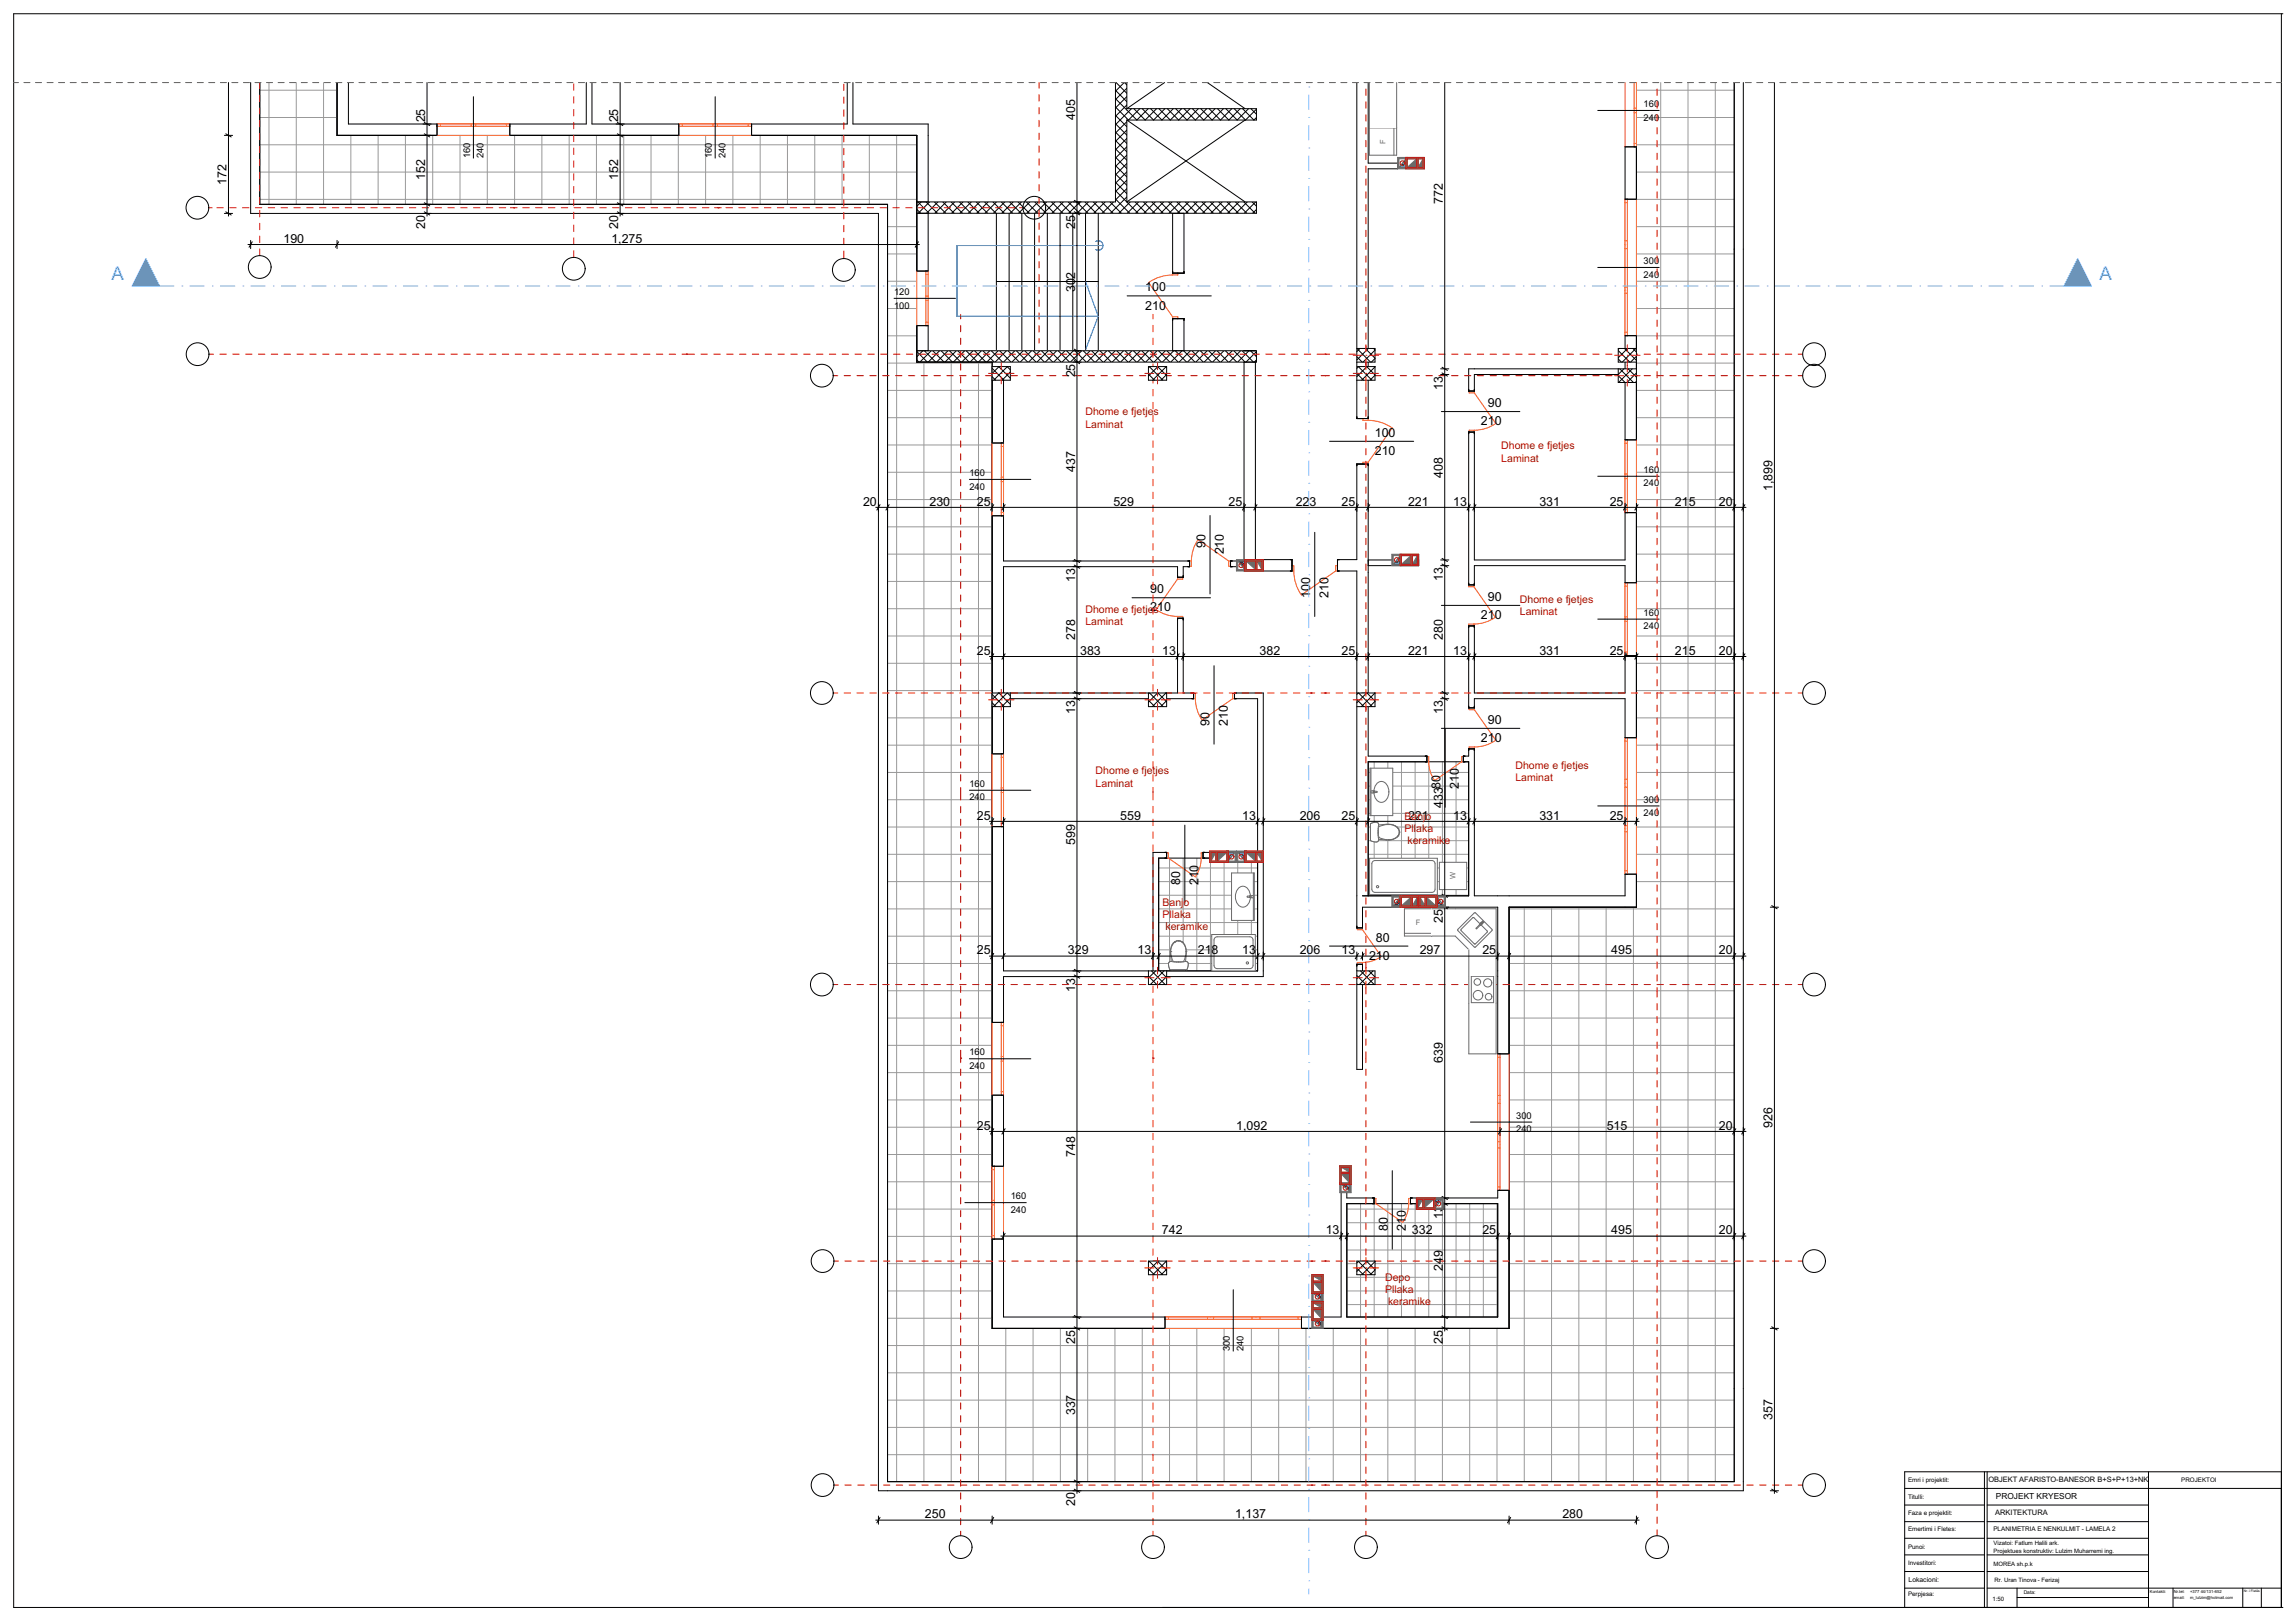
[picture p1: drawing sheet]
<svg xmlns="http://www.w3.org/2000/svg" width="841mm" height="594mm" viewBox="0 0 841 594" stroke-linecap="round" stroke-linejoin="round" font-family="sans-serif">
<defs><g id="words">
<g font-size="6.9" fill="#40a5ff">
<text x="40.9" y="102.5">A</text>
<text x="769.4" y="102.5">A</text>
</g>
<g font-size="4.6">
<text x="155.8" y="44.9" transform="rotate(-90 155.8 44.9)">25</text>
<text x="226.6" y="44.9" transform="rotate(-90 226.6 44.9)">25</text>
<text x="394" y="44" transform="rotate(-90 394 44)">405</text>
<text x="83.1" y="67.7" transform="rotate(-90 83.1 67.7)">172</text>
<text x="155.8" y="66" transform="rotate(-90 155.8 66)">152</text>
<text x="226.6" y="66" transform="rotate(-90 226.6 66)">152</text>
<text x="528.8" y="74.6" transform="rotate(-90 528.8 74.6)">772</text>
<text x="155.8" y="83.8" transform="rotate(-90 155.8 83.8)">20</text>
<text x="226.6" y="83.8" transform="rotate(-90 226.6 83.8)">20</text>
<text x="394" y="83.8" transform="rotate(-90 394 83.8)">25</text>
<text x="103.9" y="88.9">190</text>
<text x="224" y="88.9">1,275</text>
<text x="394" y="107.1" transform="rotate(-90 394 107.1)">302</text>
<text x="419.7" y="106.8">100</text>
<text x="419.7" y="113.4">210</text>
<text x="394" y="138.3" transform="rotate(-90 394 138.3)">25</text>
<text x="528.8" y="142.9" transform="rotate(-90 528.8 142.9)">13</text>
<text x="545.2" y="149.1">90</text>
<text x="542.7" y="155.8">210</text>
<text x="503.8" y="160">100</text>
<text x="503.8" y="166.7">210</text>
<text x="394" y="172.9" transform="rotate(-90 394 172.9)">437</text>
<text x="528.8" y="175" transform="rotate(-90 528.8 175)">408</text>
<text x="649.6" y="179.9" transform="rotate(-90 649.6 179.9)">1,899</text>
<text x="316.3" y="185.3">20</text>
<text x="340.6" y="185.3">230</text>
<text x="357.9" y="185.3">25</text>
<text x="408" y="185.3">529</text>
<text x="450.2" y="185.3">25</text>
<text x="474.8" y="185.3">223</text>
<text x="491.6" y="185.3">25</text>
<text x="516" y="185.3">221</text>
<text x="532.6" y="185.3">13</text>
<text x="564.1" y="185.3">331</text>
<text x="589.9" y="185.3">25</text>
<text x="613.8" y="185.3">215</text>
<text x="629.9" y="185.3">20</text>
<text x="441.8" y="200.6" transform="rotate(-90 441.8 200.6)">90</text>
<text x="448.4" y="203.2" transform="rotate(-90 448.4 203.2)">210</text>
<text x="394" y="213.3" transform="rotate(-90 394 213.3)">13</text>
<text x="528.8" y="212.9" transform="rotate(-90 528.8 212.9)">13</text>
<text x="421.5" y="217.4">90</text>
<text x="480.1" y="219.2" transform="rotate(-90 480.1 219.2)">100</text>
<text x="486.8" y="219.2" transform="rotate(-90 486.8 219.2)">210</text>
<text x="545.2" y="220.2">90</text>
<text x="421.5" y="224">210</text>
<text x="542.7" y="226.8">210</text>
<text x="357.9" y="239.9">25</text>
<text x="394" y="234.6" transform="rotate(-90 394 234.6)">278</text>
<text x="395.8" y="239.9">383</text>
<text x="425.9" y="239.9">13</text>
<text x="461.6" y="239.9">382</text>
<text x="491.6" y="239.9">25</text>
<text x="516" y="239.9">221</text>
<text x="528.8" y="234.4" transform="rotate(-90 528.8 234.4)">280</text>
<text x="532.6" y="239.9">13</text>
<text x="564.1" y="239.9">331</text>
<text x="589.9" y="239.9">25</text>
<text x="613.8" y="239.9">215</text>
<text x="629.9" y="239.9">20</text>
<text x="394" y="261.7" transform="rotate(-90 394 261.7)">13</text>
<text x="528.8" y="261.7" transform="rotate(-90 528.8 261.7)">13</text>
<text x="443.2" y="266" transform="rotate(-90 443.2 266)">90</text>
<text x="449.9" y="266" transform="rotate(-90 449.9 266)">210</text>
<text x="545.2" y="265.2">90</text>
<text x="542.7" y="271.9">210</text>
<text x="534.6" y="289.2" transform="rotate(-90 534.6 289.2)">210</text>
<text x="528.8" y="295.9" transform="rotate(-90 528.8 295.9)">43380</text>
<text x="357.9" y="300.3">25</text>
<text x="410.5" y="300.3">559</text>
<text x="455.2" y="300.3">13</text>
<text x="476.3" y="300.3">206</text>
<text x="491.6" y="300.3">25</text>
<text x="516" y="300.3">221</text>
<text x="532.6" y="300.3">13</text>
<text x="564.1" y="300.3">331</text>
<text x="589.9" y="300.3">25</text>
<text x="394" y="309.7" transform="rotate(-90 394 309.7)">599</text>
<text x="432.5" y="324.4" transform="rotate(-90 432.5 324.4)">80</text>
<text x="439.2" y="324.4" transform="rotate(-90 439.2 324.4)">210</text>
<text x="528.8" y="338.1" transform="rotate(-90 528.8 338.1)">25</text>
<text x="504.2" y="345">80</text>
<text x="357.9" y="349.7">25</text>
<text x="391.3" y="349.7">329</text>
<text x="416.9" y="349.7">13</text>
<text x="438.9" y="349.7">218</text>
<text x="455.2" y="349.7">13</text>
<text x="476.3" y="349.7">206</text>
<text x="491.6" y="349.7">13</text>
<text x="501.7" y="351.7">210</text>
<text x="520.3" y="349.7">297</text>
<text x="543.2" y="349.7">25</text>
<text x="590.5" y="349.7">495</text>
<text x="629.9" y="349.7">20</text>
<text x="394" y="363.5" transform="rotate(-90 394 363.5)">13</text>
<text x="528.8" y="389.5" transform="rotate(-90 528.8 389.5)">639</text>
<text x="357.9" y="413.9">25</text>
<text x="453" y="413.9">1,092</text>
<text x="588.8" y="413.9">515</text>
<text x="629.9" y="413.9">20</text>
<text x="649.6" y="413.4" transform="rotate(-90 649.6 413.4)">926</text>
<text x="394" y="424" transform="rotate(-90 394 424)">748</text>
<text x="528.8" y="446.7" transform="rotate(-90 528.8 446.7)">13</text>
<text x="425.8" y="452.3">742</text>
<text x="485.8" y="452.3">13</text>
<text x="508.5" y="451.1" transform="rotate(-90 508.5 451.1)">80</text>
<text x="515.2" y="451.1" transform="rotate(-90 515.2 451.1)">210</text>
<text x="517.4" y="452.3">332</text>
<text x="543.2" y="452.3">25</text>
<text x="590.5" y="452.3">495</text>
<text x="629.9" y="452.3">20</text>
<text x="528.8" y="465.6" transform="rotate(-90 528.8 465.6)">249</text>
<text x="394" y="492.4" transform="rotate(-90 394 492.4)">25</text>
<text x="528.8" y="492.4" transform="rotate(-90 528.8 492.4)">25</text>
<text x="394" y="518.7" transform="rotate(-90 394 518.7)">337</text>
<text x="649.6" y="520.3" transform="rotate(-90 649.6 520.3)">357</text>
<text x="394" y="551.9" transform="rotate(-90 394 551.9)">20</text>
<text x="338.9" y="556.4">250</text>
<text x="452.6" y="556.4">1,137</text>
<text x="572.5" y="556.4">280</text>
</g>
<g font-size="3.9" fill="#a80f02">
<text x="397.7" y="152.2">Dhome e fjetjes</text>
<text x="397.7" y="156.7">Laminat</text>
<text x="550.1" y="164.7">Dhome e fjetjes</text>
<text x="550.1" y="169.1">Laminat</text>
<text x="556.9" y="220.9">Dhome e fjetjes</text>
<text x="397.7" y="224.6">Dhome e fjetjes</text>
<text x="556.9" y="225.3">Laminat</text>
<text x="397.7" y="229.1">Laminat</text>
<text x="555.3" y="281.8">Dhome e fjetjes</text>
<text x="401.5" y="283.8">Dhome e fjetjes</text>
<text x="555.3" y="286.2">Laminat</text>
<text x="401.5" y="288.2">Laminat</text>
<text x="514.7" y="300.4">Banjo</text>
<text x="514.7" y="304.9">Pllaka</text>
<text x="515.8" y="309.3">keramike</text>
<text x="426" y="332.1">Banjo</text>
<text x="426" y="336.5">Pllaka</text>
<text x="427.1" y="341">keramike</text>
<text x="507.5" y="469.2">Depo</text>
<text x="507.5" y="473.7">Pllaka</text>
<text x="508.6" y="478.1">keramike</text>
</g>
<g font-size="3.4">
<text x="602.3" y="39.2">160</text>
<text x="602.3" y="44.2">240</text>
<text x="172.2" y="57.9" transform="rotate(-90 172.2 57.9)">160</text>
<text x="177.2" y="57.9" transform="rotate(-90 177.2 57.9)">240</text>
<text x="260.8" y="57.9" transform="rotate(-90 260.8 57.9)">160</text>
<text x="265.8" y="57.9" transform="rotate(-90 265.8 57.9)">240</text>
<text x="602.3" y="101.8">240</text>
<text x="602.3" y="96.8">300</text>
<text x="327.6" y="113.1">100</text>
<text x="327.6" y="108.1">120</text>
<text x="602.3" y="173.3">160</text>
<text x="355.2" y="179.4">240</text>
<text x="355.2" y="174.4">160</text>
<text x="602.3" y="178.3">240</text>
<text x="602.3" y="225.6">160</text>
<text x="602.3" y="230.6">240</text>
<text x="355.2" y="293.3">240</text>
<text x="355.2" y="288.3">160</text>
<text x="602.3" y="299.1">240</text>
<text x="602.3" y="294.1">300</text>
<text x="355.2" y="386.7">160</text>
<text x="355.2" y="391.7">240</text>
<text x="555.6" y="409.9">300</text>
<text x="555.6" y="414.9">240</text>
<text x="370.4" y="439.4">160</text>
<text x="370.4" y="444.4">240</text>
<text x="450.7" y="495.1" transform="rotate(-90 450.7 495.1)">300</text>
<text x="455.7" y="495.1" transform="rotate(-90 455.7 495.1)">240</text>
</g>
<text font-size="3.1" x="731.4" y="549.3">PROJEKT KRYESOR</text>
<text font-size="2.8" x="731.1" y="555.3">ARKITEKTURA</text>
<g font-size="2.7" fill="#6a6a6a">
<text x="507.7" y="52.7" transform="rotate(-90 507.7 52.7)">F</text>
<text x="533.4" y="322.3" transform="rotate(-90 533.4 322.3)">W</text>
<text x="518.8" y="338.9">F</text>
</g>
<text font-size="2.7" x="728.7" y="543">OBJEKT AFARISTO-BANESOR B+S+P+13+NK</text>
<text font-size="2.5" x="699.4" y="579.6">Lokacioni:</text>
<g font-size="2.3">
<text x="699.2" y="543.1">Emri i projektit:</text>
<text x="799.3" y="543.1">PROJEKTOI</text>
<text x="699.2" y="549.2">Titulli:</text>
<text x="699.2" y="555.1">Faza e projektit:</text>
<text x="699.2" y="561.1">Emertimi i Fletes:</text>
<text x="730.5" y="560.9">PLANIMETRIA E NENKULMIT - LAMELA 2</text>
<text x="699.2" y="567.5">Punoi:</text>
<text x="699.2" y="573.5">Investitori:</text>
<text x="699.2" y="584.9">Perpjesa:</text>
</g>
<g font-size="2.2">
<text x="730.5" y="566">Vizatoi: Fatlum Halili ark.</text>
<text x="730.5" y="568.9">Projektues konstruktiv: Lulzim Muharremi ing.</text>
<text x="730.5" y="573.9">MOREA sh.p.k</text>
<text x="730.9" y="579.6">Rr. Uran Tinova - Ferizaj</text>
<text x="730.2" y="586.7">1:50</text>
</g>
<text font-size="1.8" x="741.6" y="584.3">Data:</text>
<g font-size="1.5">
<text x="787.8" y="583.9">Kontakti:</text>
<text x="796.5" y="583.9">Nr.tel:</text>
<text x="796.5" y="586">email:</text>
<text x="802.6" y="583.9">+377 44/131-652</text>
<text x="802.6" y="586">m_lulzim@hotmail.com</text>
</g>
<text font-size="1.2" x="822.3" y="583.5">Nr. i Fletës</text>
</g></defs>
<g fill="none" stroke="#000" stroke-width=".37">
<path d="M836 5v584M836.6 5h-831.6v584h831.6M95.2 30.2v44.7h230v468h310.3v-512.7M123.5 30.2v19.4h212.5v83.1h27.6v354.1h189.4v-154.4h46.7v-302.2M501.4 279.2h36.8v49.1h-36.8zM424.6 314.4h18.7v1.6h17.5v39.8h-36.2zM493.5 441.1h25.5v2.1h9.9v-2.1h19.9v41.5h-55.3zM727.2 539.3v49.7M728.2 539.3v49.7M787.3 539.3v49.7M836 539.3h-138v49.7M698 545.4h138"/>
<path d="M698 551.5h29.2M698 557.6h29.2M728.2 551.5h59.1M728.2 557.6h59.1M698 563.7h29.2M698 569.8h29.2M698 575.9h29.2M728.2 563.7h59.1M728.2 569.8h59.1M728.2 575.9h59.1M698 582h29.2M728.2 582h107.8"/>
<path d="M739.1 585.4h48.2M739.1 582v7M796.3 582v7M821.9 582v7M828.7 582v7"/>
</g>
<g fill="none" stroke="#999" stroke-width=".37">
<path d="M95.2 33.1h28.3M98.6 30.2v44.7M108.6 30.2v44.7M118.6 30.2v44.7M599.7 33.1h35.8M608.6 30.2v512.7M618.6 30.2v512.7M628.6 30.2v512.7M95.2 53.1h240.8M95.2 43.1h28.3M128.6 49.6v25.3M138.6 49.6v25.3"/>
<path d="M148.6 49.6v25.3M158.6 49.6v25.3M168.6 49.6v25.3M178.6 49.6v25.3M188.6 49.6v25.3M198.6 49.6v25.3M208.6 49.6v25.3M218.6 49.6v25.3M228.6 49.6v25.3M238.6 49.6v25.3M248.6 49.6v25.3M258.6 49.6v25.3"/>
<path d="M268.6 49.6v25.3M278.6 49.6v25.3M288.6 49.6v25.3M298.6 49.6v25.3M308.6 49.6v25.3M318.6 49.6v25.3M328.6 49.6v493.3M599.7 53.1h35.8M599.7 43.1h35.8M95.2 73.1h240.8M95.2 63.1h240.8M599.7 73.1h35.8"/>
<path d="M599.7 63.1h35.8M325.2 93.1h10.8M325.2 83.1h10.8M599.7 93.1h35.8M599.7 83.1h35.8M325.2 113.1h10.8M325.2 103.1h10.8M599.7 113.1h35.8M599.7 103.1h35.8M325.2 133.1h38.4M325.2 123.1h10.8M338.6 132.7v410.2"/>
<path d="M348.6 132.7v410.2M358.6 132.7v410.2M599.7 133.1h35.8M599.7 123.1h35.8M325.2 153.1h38.4M325.2 143.1h38.4M599.7 153.1h35.8M599.7 143.1h35.8M325.2 173.1h38.4M325.2 163.1h38.4M599.7 173.1h35.8M599.7 163.1h35.8"/>
<path d="M325.2 193.1h38.4M325.2 183.1h38.4M599.7 193.1h35.8M599.7 183.1h35.8M325.2 213.1h38.4M325.2 203.1h38.4M599.7 213.1h35.8M599.7 203.1h35.8M325.2 233.1h38.4M325.2 223.1h38.4M599.7 233.1h35.8M599.7 223.1h35.8"/>
<path d="M325.2 253.1h38.4M325.2 243.1h38.4M599.7 253.1h35.8M599.7 243.1h35.8M325.2 273.1h38.4M325.2 263.1h38.4M503.6 279.2v49.1M508.6 279.2v49.1M513.6 279.2v49.1M518.6 279.2v49.1M523.6 279.2v49.1M528.6 279.2v49.1"/>
<path d="M533.6 279.2v49.1M599.7 273.1h35.8M599.7 263.1h35.8M325.2 293.1h38.4M325.2 283.1h38.4M501.4 298.1h36.8M501.4 293.1h36.8M501.4 288.1h36.8M501.4 283.1h36.8M599.7 293.1h35.8M599.7 283.1h35.8M325.2 313.1h38.4"/>
<path d="M325.2 303.1h38.4M424.6 318.1h36.2M428.6 314.4v41.4M433.6 314.4v41.4M438.6 314.4v41.4M443.6 316v39.8M448.6 316v39.8M453.6 316v39.8M458.6 316v39.8M501.4 318.1h36.8M501.4 313.1h36.8M501.4 308.1h36.8"/>
<path d="M501.4 303.1h36.8M599.7 313.1h35.8M599.7 303.1h35.8M325.2 323.1h38.4M325.2 333.1h38.4M424.6 328.1h36.2M424.6 323.1h36.2M424.6 338.1h36.2M424.6 333.1h36.2M501.4 328.1h36.8M501.4 323.1h36.8M553 333.1h82.5"/>
<path d="M558.6 332.4v210.5M568.6 332.4v210.5M578.6 332.4v210.5M588.6 332.4v210.5M598.6 332.4v210.5M599.7 323.1h35.8M325.2 353.1h38.4M325.2 343.1h38.4M424.6 353.1h36.2M424.6 348.1h36.2M424.6 343.1h36.2M553 353.1h82.5"/>
<path d="M553 343.1h82.5M325.2 373.1h38.4M325.2 363.1h38.4M553 373.1h82.5M553 363.1h82.5M325.2 393.1h38.4M325.2 383.1h38.4M553 393.1h82.5M553 383.1h82.5M325.2 413.1h38.4M325.2 403.1h38.4M553 413.1h82.5"/>
<path d="M553 403.1h82.5M325.2 433.1h38.4M325.2 423.1h38.4M553 433.1h82.5M553 423.1h82.5M325.2 453.1h38.4M325.2 443.1h38.4M493.5 458.1h55.3M493.5 453.1h55.3M493.5 448.1h55.3M493.5 443.1h25.5M493.6 441.1v41.5"/>
<path d="M498.6 441.1v41.5M503.6 441.1v41.5M508.6 441.1v41.5M513.6 441.1v41.5M518.6 441.1v41.5M523.6 443.2v39.4M528.6 443.2v39.4M528.9 443.1h19.9M533.6 441.1v41.5M538.6 441.1v41.5M543.6 441.1v41.5M548.6 441.1v41.5"/>
<path d="M553 453.1h82.5M553 443.1h82.5M325.2 473.1h38.4M325.2 463.1h38.4M493.5 478.1h55.3M493.5 473.1h55.3M493.5 468.1h55.3M493.5 463.1h55.3M553 473.1h82.5M553 463.1h82.5M325.2 493.1h310.3M325.2 483.1h38.4"/>
<path d="M368.6 486.8v56.1M378.6 486.8v56.1M388.6 486.8v56.1M398.6 486.8v56.1M408.6 486.8v56.1M418.6 486.8v56.1M428.6 486.8v56.1M438.6 486.8v56.1M448.6 486.8v56.1M458.6 486.8v56.1M468.6 486.8v56.1M478.6 486.8v56.1"/>
<path d="M488.6 486.8v56.1M498.6 486.8v56.1M508.6 486.8v56.1M518.6 486.8v56.1M528.6 486.8v56.1M538.6 486.8v56.1M548.6 486.8v56.1M553 483.1h82.5M325.2 513.1h310.3M325.2 503.1h310.3M325.2 533.1h310.3M325.2 523.1h310.3"/>
</g>
<!-- layer: Structural - Bearing -->
<g fill="none" stroke="#000" stroke-width=".37">
<path d="M91.9 30.2v48h230v468.1h316.9v-516.1M95.2 30.2v44.7h230v468h310.3v-512.7M336 74h72.8M336 76.7l1.4 1.5M336.3 74l4.2 4.2M337.6 74l-1.6 1.6M339.4 74l4.1 4.2M340.1 78.2h120.3v-4.2h-47.5l4.2 4.2M340.6 74l-4.1 4.2M342.4 74l4.2 4.2M343.7 74l-4.2 4.2M345.5 74l4.1 4.2"/>
<path d="M346.8 74l-4.2 4.2M348.5 74l4.2 4.2M349.8 74l-4.1 4.2M351.6 74l4.2 4.2M352.9 74l-4.2 4.2M354.7 74l4.1 4.2M356 74l-4.2 4.2M357.7 74l4.2 4.2M359 74l-4.1 4.2M360.8 74l4.2 4.2M362.1 74l-4.2 4.2M363.9 74l4.1 4.2"/>
<path d="M365.1 74l-4.1 4.2M366.9 74l4.2 4.2M368.2 74l-4.2 4.2M370 74l4.2 4.2M371.3 74l-4.2 4.2M373.1 74l4.1 4.2M374.3 74l-4.1 4.2M376.1 74l4.2 4.2M377.4 74l-4.2 4.2M379.2 74l4.2 4.2M380.5 74l-4.2 4.2M382.3 74l4.1 4.2"/>
<path d="M383.5 74l-4.1 4.2M385.3 74l4.2 4.2M386.6 74l-4.2 4.2M388.4 74l4.1 4.2M389.7 74l-4.2 4.2M391.4 74l4.2 4.2M392.7 74l-4.1 4.2M394.5 74l4.2 4.2M395.8 74l-4.2 4.2M397.6 74l4.1 4.2M398.9 74l-4.2 4.2M400.6 74l4.2 4.2"/>
<path d="M401.9 74l-4.2 4.2M403.7 74l4.2 4.2M405 74l-4.2 4.2M406.8 74l4.1 4.2M408 74l-4.1 4.2M409.8 74l4.2 4.2M411.1 74l-4.2 4.2M414.2 74l-4.2 4.2M416 74l4.1 4.2M417.2 74l-4.1 4.2M419 74l4.2 4.2M420.3 74l-4.2 4.2"/>
<path d="M422.1 74l4.2 4.2M423.4 74l-4.2 4.2M425.2 74l4.1 4.2M426.4 74l-4.1 4.2M428.2 74l4.2 4.2M429.5 74l-4.2 4.2M431.3 74l4.1 4.2M432.6 74l-4.2 4.2M434.3 74l4.2 4.2M435.6 74l-4.1 4.2M437.4 74l4.2 4.2M438.7 74l-4.2 4.2"/>
<path d="M440.5 74l4.1 4.2M441.7 74l-4.1 4.2M443.5 74l4.2 4.2M444.8 74l-4.2 4.2M446.6 74l4.2 4.2M447.9 74l-4.2 4.2M449.7 74l4.1 4.2M450.9 74l-4.1 4.2M452.7 74l4.2 4.2M454 74l-4.2 4.2M455.8 74l4.2 4.2M457.1 74l-4.2 4.2"/>
<path d="M458.9 74l1.5 1.6M460.1 74l-4.1 4.2M460.4 76.8l-1.4 1.4M336 128.8l1.9 2M336 131.9l.4 .4M338.2 128.5l-2.2 2.3M338.7 128.5l.7 .7"/>
</g>
<path d="M336 99.3h4.1v20h-4.1z" fill-rule="evenodd" fill="#fff"/>
<path d="M336 74v25.3h4.1v-21.1h-4.1M336 128.5h4.1v-9.2h-4.1v13.4" fill="none" stroke="#000" stroke-width=".37"/>
<path d="M336 99.3v20M340.1 99.3v20" fill="none" stroke="#f60" stroke-width=".37"/>
<g fill="#fff">
<path d="M339.3 118.1h.8v1.2h-.8z" fill-rule="evenodd"/>
<path d="M339.3 109.3h.8v.9h-.8z" fill-rule="evenodd"/>
<path d="M339.3 110.2h.8v7.9h-.8z" fill-rule="evenodd"/>
<path d="M339.3 108.5h.8v.8h-.8z" fill-rule="evenodd"/>
<path d="M339.3 99.3h.8v1.3h-.8z" fill-rule="evenodd"/>
<path d="M339.3 100.6h.8v7.9h-.8z" fill-rule="evenodd"/>
</g>
<path d="M339.3 99.3v20M340.1 99.3v20M339.3 118.1h.8M339.3 110.2h.8M339.3 108.5h.8M339.3 100.6h.8M429.7 100.8a15.3 15.3 0 0 0-8.8 2.7" fill="none" stroke="#f60" stroke-width=".37"/>
<g fill="none" stroke="#000" stroke-width=".37">
<path d="M408.8 36.2l7.8 7.8 4.2-4.2M408.8 39.2l4.7 4.8 4.2-4.2M408.8 33.1l4.1 4.2M408.8 30.2v43.8M408.9 30.2l-.1 .2M409 30.2l3.9 4M412 30.2l-3.2 3.2M412.1 30.2l.8 .9M412.9 30.2v9.6h47.5v4.2h-47.5v30l-4.1-4.1M412.9 38.5l-4.1 4.1M412.9 35.4l-4.1 4.2M412.9 32.3l-4.1 4.2"/>
<path d="M414.6 39.8l-5.8 5.9M415.5 39.8l4.2 4.2 4.1-4.2M418.6 39.8l4.1 4.2 4.2-4.2M421.6 39.8l4.2 4.2 4.2-4.2M424.7 39.8l4.2 4.2 4.1-4.2M427.8 39.8l4.1 4.2 4.2-4.2M430.8 39.8l4.2 4.2 4.1-4.2M433.9 39.8l4.1 4.2M436.9 39.8l4.2 4.2 4.2-4.2M440 39.8l4.2 4.2 4.1-4.2M442.2 39.8l-4.2 4.2M443.1 39.8l4.1 4.2 4.2-4.2"/>
<path d="M446.1 39.8l4.2 4.2 4.2-4.2M449.2 39.8l4.2 4.2 4.1-4.2M452.3 39.8l4.1 4.2 4-4M455.3 39.8l4.2 4.2 .9-.9M458.4 39.8l2 2.1M408.8 42.3l4.1 4.1M408.8 45.3l4.1 4.2M408.8 48.4l4.1 4.2M408.8 51.5l4.1 4.1M408.8 54.5l4.1 4.2M408.8 57.6l4.1 4.2M412.9 59.9l-4.1 4.2"/>
<path d="M412.9 53.8l-4.1 4.1M412.9 50.7l-4.1 4.2M412.9 47.7l-4.1 4.1M412.9 44.6l-4.1 4.2M412.9 56.8l-4.1 4.2M408.8 60.7l4.1 4.1M408.8 63.7l4.1 4.2M408.8 66.8l4.1 4.2M408.8 72.9l1 1.1M412.9 72.2l-1.8 1.8M412.9 69.1l-4.1 4.2M412.9 63l-4.1 4.1"/>
<path d="M412.9 66l-4.1 4.2M429.7 78.2h4.2v21.9h-4.2zM336 99.3h4.1M336 119.3h4.1M336 132.7h119.9M336.4 132.3l.4 .4M337.9 130.8l1.9 1.9M339.4 129.2l3.5 3.5M340.1 128.5h115.8M341.3 128.5l-4.2 4.2M341.8 128.5l4.2 4.2M344.3 128.5l-4.2 4.2"/>
<path d="M344.9 128.5l4.1 4.2M347.4 128.5l-4.2 4.2M347.9 128.5l4.2 4.2M350.4 128.5l-4.1 4.2M351 128.5l4.2 4.2M353.5 128.5l-4.2 4.2M354.1 128.5l4.1 4.2M356.6 128.5l-4.2 4.2M357.1 128.5l4.2 4.2M359.6 128.5l-4.1 4.2M360.2 128.5l4.2 4.2M362.7 128.5l-4.2 4.2"/>
<path d="M363.2 128.5l4.2 4.2M365.8 128.5l-4.2 4.2M366.3 128.5l4.2 4.2M368.8 128.5l-4.1 4.2M369.4 128.5l4.1 4.2M371.9 128.5l-4.2 4.2M372.4 128.5l4.2 4.2M375 128.5l-4.2 4.2M375.5 128.5l4.2 4.2M378 128.5l-4.1 4.2M378.6 128.5l4.1 4.2M381.1 128.5l-4.2 4.2"/>
<path d="M381.6 128.5l4.2 4.2M384.1 128.5l-4.1 4.2M384.7 128.5l4.2 4.2M387.2 128.5l-4.2 4.2M387.8 128.5l4.1 4.2M390.3 128.5l-4.2 4.2M390.8 128.5l4.2 4.2M393.3 128.5l-4.1 4.2M393.9 128.5l4.2 4.2M396.4 128.5l-4.2 4.2M397 128.5l4.1 4.2M399.5 128.5l-4.2 4.2"/>
<path d="M400 128.5l4.2 4.2M402.5 128.5l-4.1 4.2M403.1 128.5l4.1 4.2M405.6 128.5l-4.2 4.2M406.1 128.5l4.2 4.2M408.7 128.5l-4.2 4.2M409.2 128.5l4.2 4.2M411.7 128.5l-4.1 4.2M412.3 128.5l4.1 4.2M414.8 128.5l-4.2 4.2M415.3 128.5l4.2 4.2M417.9 128.5l-4.2 4.2"/>
<path d="M418.4 128.5l4.2 4.2M420.9 128.5l-4.1 4.2M421.5 128.5l4.1 4.2M424 128.5l-4.2 4.2M424.5 128.5l4.2 4.2M427 128.5l-4.1 4.2M427.6 128.5l4.2 4.2M429.7 128.5v-11.7h4.2v11.7M430.1 128.5l-4.2 4.2M430.7 128.5l4.1 4.2M433.2 128.5l-4.2 4.2M433.7 128.5l4.2 4.2"/>
<path d="M436.2 128.5l-4.1 4.2M436.8 128.5l4.2 4.2M439.3 128.5l-4.2 4.2M439.9 128.5l4.1 4.2M442.4 128.5l-4.2 4.2M442.9 128.5l4.2 4.2M445.4 128.5l-4.1 4.2M446 128.5l4.1 4.2M448.5 128.5l-4.2 4.2M449 128.5l4.2 4.2M451.6 128.5l-4.2 4.2M452.1 128.5l3.8 3.8"/>
<path d="M454.6 128.5l-4.1 4.2M455.2 128.5l.7 .7M455.9 130.3l-2.4 2.4M460 128.5h.4v4.2h-.4M460 130.3l.4 .4M460.4 131.9l-.4 .4M460.4 128.8l-.4 .4"/>
</g>
<g fill="#fff">
<path d="M429.7 100.1h1.9v.7h-1.9z" fill-rule="evenodd"/>
<path d="M429.7 116.1h1.9v.7h-1.9z" fill-rule="evenodd"/>
</g>
<path d="M420.9 103.5l8.8 12.6M429.7 100.1h1.9v.7h-1.9zM429.7 116.1h1.9v.7h-1.9zM501.4 154a15.3 15.3 0 0 1 8.8 2.8" fill="none" stroke="#f60" stroke-width=".37"/>
<g fill="none" stroke="#000" stroke-width=".37">
<path d="M497.2 30.2v97.5M501.4 30.2v29.6M501.4 61.9v65.8M429.7 99.5v.6h4.2v-.6M429.7 117.4v-.6h4.2v.6M497.2 132.7v1.6M497.2 139.3v14.1h4.2v-14.1M501.4 132.7v1.6M497.2 205.1v-35.1h4.2v35.6M497.2 209.2v44.7M501.4 209.7v44.2M497.2 258.9v69.4"/>
<path d="M501.4 258.9v18.2M501.4 279.2v49.1h-2.1"/>
</g>
<g fill="#fff">
<path d="M499.5 153.4h1.9v.6h-1.9z" fill-rule="evenodd"/>
<path d="M499.5 169.4h1.9v.6h-1.9z" fill-rule="evenodd"/>
</g>
<path d="M499.5 153.4h1.9v.6h-1.9zM510.2 156.8l-8.8 12.6M499.5 169.4h1.9v.6h-1.9z" fill="none" stroke="#f60" stroke-width=".37"/>
<path d="M123.5 30.2v19.4M127.7 30.2v15.2M497.2 152.8v.6h4.2v-.6M497.2 170.7v-.7h4.2v.7M540.3 205.2h55.2M540.3 207.3h55.2" fill="none" stroke="#000" stroke-width=".37"/>
<g fill="#fff">
<path d="M248.7 45.4h26.7v4.2h-26.7z" fill-rule="evenodd"/>
<path d="M160.1 45.4h26.7v4.2h-26.7z" fill-rule="evenodd"/>
</g>
<path d="M127.7 45.4h32.4v4.2h-36.6M214.8 45.4h-28v4.2h61.9v-4.2h-31.8M310.5 45.4h-35.1v4.2h60.6M312.6 45.4h27.5" fill="none" stroke="#000" stroke-width=".37"/>
<path d="M248.7 45.4h26.7M248.7 49.6h26.7" fill="none" stroke="#f60" stroke-width=".37"/>
<g fill="#fff">
<path d="M274.2 45.4h1.2v.9h-1.2z" fill-rule="evenodd"/>
<path d="M262.1 45.4h.8v.9h-.8z" fill-rule="evenodd"/>
<path d="M262.9 45.4h11.3v.9h-11.3z" fill-rule="evenodd"/>
<path d="M261.2 45.4h.9v.9h-.9z" fill-rule="evenodd"/>
<path d="M248.7 45.4h1.3v.9h-1.3z" fill-rule="evenodd"/>
<path d="M250 45.4h11.2v.9h-11.2z" fill-rule="evenodd"/>
</g>
<path d="M160.1 45.4h26.7M160.1 49.6h26.7M248.7 45.4h26.7M248.7 46.3h26.7M250 45.4v.9M261.2 45.4v.9M262.9 45.4v.9M274.2 45.4v.9" fill="none" stroke="#f60" stroke-width=".37"/>
<path d="M248.7 45.4v4.2M275.4 45.4v4.2" fill="none" stroke="#000" stroke-width=".37"/>
<g fill="#fff">
<path d="M185.6 45.4h1.2v.9h-1.2z" fill-rule="evenodd"/>
<path d="M173.5 45.4h.8v.9h-.8z" fill-rule="evenodd"/>
<path d="M174.3 45.4h11.3v.9h-11.3z" fill-rule="evenodd"/>
<path d="M172.6 45.4h.9v.9h-.9z" fill-rule="evenodd"/>
<path d="M160.1 45.4h1.3v.9h-1.3z" fill-rule="evenodd"/>
<path d="M161.4 45.4h11.2v.9h-11.2z" fill-rule="evenodd"/>
</g>
<path d="M160.1 45.4h26.7M160.1 46.3h26.7M161.4 45.4v.9M172.6 45.4v.9M174.3 45.4v.9M185.6 45.4v.9" fill="none" stroke="#f60" stroke-width=".37"/>
<path d="M160.1 45.4v4.2M186.8 45.4v4.2M340.1 45.4v28.6h-4.1v-24.4" fill="none" stroke="#000" stroke-width=".37"/>
<g fill="#fff">
<path d="M595.5 73h4.2v50h-4.2z" fill-rule="evenodd"/>
<path d="M595.5 270.3h4.2v50h-4.2z" fill-rule="evenodd"/>
<path d="M595.5 161.2h4.2v26.7h-4.2z" fill-rule="evenodd"/>
<path d="M595.5 30.2h4.2v23.6h-4.2z" fill-rule="evenodd"/>
<path d="M595.5 213.5h4.2v26.7h-4.2z" fill-rule="evenodd"/>
</g>
<path d="M595.5 53.8h4.2v19.2h-4.2zM595.5 127.7v-4.7h4.2v4.7M595.5 132.7v2.5M599.7 132.7v2.5M595.5 140.2v21h4.2v-21M595.5 205.2v-17.3h4.2v25.6h-4.2v-6.2M595.5 253.9v-13.7h4.2v30.1h-4.2v-14.3M595.5 328.3v-8h4.2v12.1" fill="none" stroke="#000" stroke-width=".37"/>
<path d="M595.5 73v50M599.7 73v50" fill="none" stroke="#f60" stroke-width=".37"/>
<g fill="#fff">
<path d="M595.5 121.8h.8v1.2h-.8z" fill-rule="evenodd"/>
<path d="M595.5 106.3h.8v1.2h-.8z" fill-rule="evenodd"/>
<path d="M595.5 107.5h.8v14.3h-.8z" fill-rule="evenodd"/>
<path d="M595.5 105.2h.8v1.1h-.8z" fill-rule="evenodd"/>
<path d="M595.5 89.7h.8v1.4h-.8z" fill-rule="evenodd"/>
<path d="M595.5 91.1h.8v14.1h-.8z" fill-rule="evenodd"/>
<path d="M595.5 88.2h.8v1.5h-.8z" fill-rule="evenodd"/>
<path d="M595.5 73h.8v1.3h-.8z" fill-rule="evenodd"/>
<path d="M595.5 74.3h.8v13.9h-.8z" fill-rule="evenodd"/>
</g>
<path d="M595.5 73v50M595.5 74.3h.8M596.3 73v50M595.5 91.1h.8M595.5 88.2h.8M595.5 107.5h.8M595.5 105.2h.8M595.5 121.8h.8M595.5 270.3v50M599.7 270.3v50" fill="none" stroke="#f60" stroke-width=".37"/>
<path d="M595.5 73h4.2M595.5 123h4.2" fill="none" stroke="#000" stroke-width=".37"/>
<g fill="#fff">
<path d="M595.5 319.1h.8v1.2h-.8z" fill-rule="evenodd"/>
<path d="M595.5 303.7h.8v1.1h-.8z" fill-rule="evenodd"/>
<path d="M595.5 304.8h.8v14.3h-.8z" fill-rule="evenodd"/>
<path d="M595.5 302.5h.8v1.2h-.8z" fill-rule="evenodd"/>
<path d="M595.5 287h.8v1.5h-.8z" fill-rule="evenodd"/>
<path d="M595.5 288.5h.8v14h-.8z" fill-rule="evenodd"/>
<path d="M595.5 285.5h.8v1.5h-.8z" fill-rule="evenodd"/>
<path d="M595.5 270.3h.8v1.3h-.8z" fill-rule="evenodd"/>
<path d="M595.5 271.6h.8v13.9h-.8z" fill-rule="evenodd"/>
</g>
<path d="M595.5 161.2v26.7M599.7 161.2v26.7M595.5 270.3v50M595.5 271.6h.8M596.3 270.3v50M595.5 288.5h.8M595.5 285.5h.8M595.5 319.1h.8M595.5 304.8h.8M595.5 302.5h.8" fill="none" stroke="#f60" stroke-width=".37"/>
<path d="M595.5 270.3h4.2M595.5 320.3h4.2" fill="none" stroke="#000" stroke-width=".37"/>
<g fill="#fff">
<path d="M595.5 161.2h.8v1.2h-.8z" fill-rule="evenodd"/>
<path d="M595.5 173.7h.8v.8h-.8z" fill-rule="evenodd"/>
<path d="M595.5 162.4h.8v11.3h-.8z" fill-rule="evenodd"/>
<path d="M595.5 174.5h.8v.9h-.8z" fill-rule="evenodd"/>
<path d="M595.5 186.6h.8v1.3h-.8z" fill-rule="evenodd"/>
<path d="M595.5 175.4h.8v11.2h-.8z" fill-rule="evenodd"/>
</g>
<path d="M595.5 30.2v23.6M599.7 30.2v23.6M595.5 161.2v26.7M595.5 162.4h.8M595.5 173.7h.8M595.5 175.4h.8M596.3 161.2v26.7M595.5 186.6h.8" fill="none" stroke="#f60" stroke-width=".37"/>
<path d="M595.5 161.2h4.2M595.5 187.9h4.2" fill="none" stroke="#000" stroke-width=".37"/>
<g fill="#fff">
<path d="M598.8 52.6h.9v1.2h-.9z" fill-rule="evenodd"/>
<path d="M598.8 40.5h.9v.8h-.9z" fill-rule="evenodd"/>
<path d="M598.8 41.3h.9v11.3h-.9z" fill-rule="evenodd"/>
<path d="M598.8 39.6h.9v.9h-.9z" fill-rule="evenodd"/>
<path d="M598.8 30.2h.9v9.4h-.9z" fill-rule="evenodd"/>
</g>
<path d="M598.8 30.2v23.6M598.8 39.6h.9M599.7 30.2v23.6M598.8 52.6h.9M598.8 41.3h.9M595.5 213.5v26.7M599.7 213.5v26.7" fill="none" stroke="#f60" stroke-width=".37"/>
<path d="M595.5 53.8h4.2" fill="none" stroke="#000" stroke-width=".37"/>
<g fill="#fff">
<path d="M595.5 239h.8v1.2h-.8z" fill-rule="evenodd"/>
<path d="M595.5 226.9h.8v.8h-.8z" fill-rule="evenodd"/>
<path d="M595.5 227.7h.8v11.3h-.8z" fill-rule="evenodd"/>
<path d="M595.5 226h.8v.9h-.8z" fill-rule="evenodd"/>
<path d="M595.5 213.5h.8v1.3h-.8z" fill-rule="evenodd"/>
<path d="M595.5 214.8h.8v11.2h-.8z" fill-rule="evenodd"/>
</g>
<path d="M595.5 213.5v26.7M595.5 214.8h.8M596.3 213.5v26.7M595.5 239h.8M595.5 227.7h.8M595.5 226h.8" fill="none" stroke="#f60" stroke-width=".37"/>
<path d="M595.5 213.5h4.2M595.5 240.2h4.2M499.3 328.3h38.9M499.3 332.4h49.5M540.3 328.3h8.5M553 328.3h42.5M553 332.4h46.7" fill="none" stroke="#000" stroke-width=".37"/>
<path d="M548.8 386.2h4.2v50h-4.2z" fill-rule="evenodd" fill="#fff"/>
<path d="M548.8 332.4v23.4M548.8 328.3h4.2M553 332.4v53.8h-4.2v-28.3M548.8 439v-2.8h4.2v50.6M548.8 441.1v41.5" fill="none" stroke="#000" stroke-width=".37"/>
<path d="M548.8 386.2v50M553 386.2v50" fill="none" stroke="#f60" stroke-width=".37"/>
<g fill="#fff">
<path d="M548.8 434.9h.9v1.3h-.9z" fill-rule="evenodd"/>
<path d="M548.8 419.5h.9v1.1h-.9z" fill-rule="evenodd"/>
<path d="M548.8 420.6h.9v14.3h-.9z" fill-rule="evenodd"/>
<path d="M548.8 418.4h.9v1.1h-.9z" fill-rule="evenodd"/>
<path d="M548.8 402.8h.9v1.5h-.9z" fill-rule="evenodd"/>
<path d="M548.8 404.3h.9v14.1h-.9z" fill-rule="evenodd"/>
<path d="M548.8 401.4h.9v1.4h-.9z" fill-rule="evenodd"/>
<path d="M548.8 386.2h.9v1.2h-.9z" fill-rule="evenodd"/>
<path d="M548.8 387.4h.9v14h-.9z" fill-rule="evenodd"/>
</g>
<path d="M548.8 386.2v50M548.8 387.4h.9M549.7 386.2v50M548.8 418.4h.9M548.8 404.3h.9M548.8 401.4h.9M548.8 434.9h.9M548.8 420.6h.9" fill="none" stroke="#f60" stroke-width=".37"/>
<path d="M548.8 386.2h4.2M548.8 436.2h4.2" fill="none" stroke="#000" stroke-width=".37"/>
<path d="M426.9 482.6h50v4.2h-50z" fill-rule="evenodd" fill="#fff"/>
<path d="M367.7 482.6h59.2v4.2h-63.3M491.5 482.6h-14.6v4.2h76.1M493.5 482.6h55.3" fill="none" stroke="#000" stroke-width=".37"/>
<path d="M426.9 482.6h50M426.9 486.8h50" fill="none" stroke="#f60" stroke-width=".37"/>
<g fill="#fff">
<path d="M426.9 482.6h1.3v.8h-1.3z" fill-rule="evenodd"/>
<path d="M442.5 482.6h1.1v.8h-1.1z" fill-rule="evenodd"/>
<path d="M428.2 482.6h14.3v.8h-14.3z" fill-rule="evenodd"/>
<path d="M443.6 482.6h1.1v.8h-1.1z" fill-rule="evenodd"/>
<path d="M458.8 482.6h1.5v.8h-1.5z" fill-rule="evenodd"/>
<path d="M444.7 482.6h14.1v.8h-14.1z" fill-rule="evenodd"/>
<path d="M460.3 482.6h1.4v.8h-1.4z" fill-rule="evenodd"/>
<path d="M475.7 482.6h1.2v.8h-1.2z" fill-rule="evenodd"/>
<path d="M461.7 482.6h14v.8h-14z" fill-rule="evenodd"/>
</g>
<path d="M426.9 482.6h50M426.9 483.4h50M428.2 482.6v.8M442.5 482.6v.8M444.7 482.6v.8M458.8 482.6v.8M461.7 482.6v.8M475.7 482.6v.8" fill="none" stroke="#f60" stroke-width=".37"/>
<path d="M426.9 482.6v4.2M476.9 482.6v4.2" fill="none" stroke="#000" stroke-width=".37"/>
<g fill="#fff">
<path d="M363.6 162.3h4.1v26.7h-4.1z" fill-rule="evenodd"/>
<path d="M363.6 276.2h4.1v26.7h-4.1z" fill-rule="evenodd"/>
<path d="M363.6 374.7h4.1v26.6h-4.1z" fill-rule="evenodd"/>
<path d="M363.6 427.4h4.1v26.6h-4.1z" fill-rule="evenodd"/>
</g>
<path d="M363.6 139.3v23h4.1v-23M367.7 205.6v-16.6h-4.1v64.9M367.7 207.7v46.2M363.6 258.9v17.3h4.1v-17.3M367.7 355.8v-52.9h-4.1v71.8h4.1v-16.8M363.6 401.3h4.1v26.1h-4.1zM367.7 482.6v-28.6h-4.1v32.8" fill="none" stroke="#000" stroke-width=".37"/>
<path d="M363.6 162.3v26.7M367.7 162.3v26.7" fill="none" stroke="#f60" stroke-width=".37"/>
<g fill="#fff">
<path d="M366.9 162.3h.8v1.3h-.8z" fill-rule="evenodd"/>
<path d="M366.9 174.8h.8v.9h-.8z" fill-rule="evenodd"/>
<path d="M366.9 163.6h.8v11.2h-.8z" fill-rule="evenodd"/>
<path d="M366.9 175.7h.8v.8h-.8z" fill-rule="evenodd"/>
<path d="M366.9 187.8h.8v1.2h-.8z" fill-rule="evenodd"/>
<path d="M366.9 176.5h.8v11.3h-.8z" fill-rule="evenodd"/>
</g>
<path d="M366.9 163.6h.8M366.9 162.3v26.7M366.9 174.8h.8M366.9 176.5h.8M367.7 162.3v26.7M366.9 187.8h.8M363.6 276.2v26.7M367.7 276.2v26.7" fill="none" stroke="#f60" stroke-width=".37"/>
<path d="M363.6 162.3h4.1M363.6 189h4.1" fill="none" stroke="#000" stroke-width=".37"/>
<g fill="#fff">
<path d="M366.9 276.2h.8v1.3h-.8z" fill-rule="evenodd"/>
<path d="M366.9 288.7h.8v.9h-.8z" fill-rule="evenodd"/>
<path d="M366.9 277.5h.8v11.2h-.8z" fill-rule="evenodd"/>
<path d="M366.9 289.6h.8v.8h-.8z" fill-rule="evenodd"/>
<path d="M366.9 301.7h.8v1.2h-.8z" fill-rule="evenodd"/>
<path d="M366.9 290.4h.8v11.3h-.8z" fill-rule="evenodd"/>
</g>
<path d="M366.9 277.5h.8M366.9 276.2v26.7M367.7 276.2v26.7M366.9 288.7h.8M366.9 290.4h.8M366.9 301.7h.8M363.6 374.7v26.6M367.7 374.7v26.6" fill="none" stroke="#f60" stroke-width=".37"/>
<path d="M363.6 276.2h4.1M363.6 302.9h4.1" fill="none" stroke="#000" stroke-width=".37"/>
<g fill="#fff">
<path d="M366.9 374.7h.8v1.2h-.8z" fill-rule="evenodd"/>
<path d="M366.9 387.2h.8v.8h-.8z" fill-rule="evenodd"/>
<path d="M366.9 375.9h.8v11.3h-.8z" fill-rule="evenodd"/>
<path d="M366.9 388h.8v.8h-.8z" fill-rule="evenodd"/>
<path d="M366.9 400.1h.8v1.2h-.8z" fill-rule="evenodd"/>
<path d="M366.9 388.8h.8v11.3h-.8z" fill-rule="evenodd"/>
</g>
<path d="M366.9 375.9h.8M366.9 374.7v26.6M367.7 374.7v26.6M366.9 387.2h.8M366.9 388.8h.8M366.9 400.1h.8M363.6 427.4v26.6M367.7 427.4v26.6" fill="none" stroke="#f60" stroke-width=".37"/>
<path d="M363.6 374.7h4.1M363.6 401.3h4.1" fill="none" stroke="#000" stroke-width=".37"/>
<g fill="#fff">
<path d="M363.6 427.4h.8v1.2h-.8z" fill-rule="evenodd"/>
<path d="M363.6 439.9h.8v.8h-.8z" fill-rule="evenodd"/>
<path d="M363.6 428.6h.8v11.3h-.8z" fill-rule="evenodd"/>
<path d="M363.6 440.7h.8v.8h-.8z" fill-rule="evenodd"/>
<path d="M363.6 452.8h.8v1.2h-.8z" fill-rule="evenodd"/>
<path d="M363.6 441.5h.8v11.3h-.8z" fill-rule="evenodd"/>
</g>
<path d="M547.9 226.2a13.7 13.7 0 0 1-7.8 2.5M363.6 427.4v26.6M363.6 428.6h.8M363.6 439.9h.8M364.4 427.4v26.6M363.6 441.5h.8M363.6 452.8h.8" fill="none" stroke="#f60" stroke-width=".37"/>
<path d="M214.8 30.2v15.2M216.9 30.2v15.2M310.5 30.2v15.2M312.6 30.2v15.2M538.2 135.2v8.1h2.1v-6.1M501.4 205.6v4.1M540.3 205.2v-46.9h-2.1v56h2.1v-7M540.3 253.9v-24.6h-2.1v30.1h2.1v-3.4M538.2 277.1v-2.7h2.1v53.9M538.2 279.2v49.1M363.6 427.4h4.1M363.6 454h4.1" fill="none" stroke="#000" stroke-width=".37"/>
<g fill="#fff">
<path d="M538.2 228.7h1.9v.6h-1.9z" fill-rule="evenodd"/>
<path d="M538.2 214.3h1.9v.7h-1.9z" fill-rule="evenodd"/>
</g>
<path d="M548.1 155.2a13.7 13.7 0 0 1-7.8 2.4M538.2 214.3h1.9v.7h-1.9zM540.1 215l7.8 11.2M538.2 228.7h1.9v.6h-1.9z" fill="none" stroke="#f60" stroke-width=".37"/>
<path d="M538.2 213.7v.6h2.1v-.6M538.2 230v-.7h2.1v.7" fill="none" stroke="#000" stroke-width=".37"/>
<g fill="#fff">
<path d="M538.4 157.6h1.9v.7h-1.9z" fill-rule="evenodd"/>
<path d="M538.4 143.3h1.9v.7h-1.9z" fill-rule="evenodd"/>
</g>
<path d="M538.4 143.3h1.9v.7h-1.9zM538.4 157.6h1.9v.7h-1.9zM540.3 144l7.8 11.2M548.1 271.3a13.7 13.7 0 0 1-7.8 2.4" fill="none" stroke="#f60" stroke-width=".37"/>
<path d="M538.2 158.9v-.6h2.1v.6M538.2 142.7v.6h2.1v-.6" fill="none" stroke="#000" stroke-width=".37"/>
<g fill="#fff">
<path d="M538.4 273.7h1.9v.7h-1.9z" fill-rule="evenodd"/>
<path d="M538.4 259.4h1.9v.7h-1.9z" fill-rule="evenodd"/>
</g>
<path d="M538.4 259.4h1.9v.7h-1.9zM523.6 279.2a12 12 0 0 0 2.1 6.8M538.4 273.7h1.9v.7h-1.9zM540.3 260.1l7.8 11.2" fill="none" stroke="#f60" stroke-width=".37"/>
<path d="M538.2 258.8v.6h2.1v-.6M501.4 277.1h21.5v2.1h-21.5M538.2 275v-.6h2.1v.6M538.2 277.1h-2v2.1h2" fill="none" stroke="#000" stroke-width=".37"/>
<g fill="#fff">
<path d="M522.9 277.2h.7v2h-.7z" fill-rule="evenodd"/>
<path d="M535.6 277.2h.6v2h-.6z" fill-rule="evenodd"/>
</g>
<path d="M474.1 209.2a15.3 15.3 0 0 0 2.8 8.8M522.9 277.2h.7v2h-.7zM535.6 277.2h.6v2h-.6zM535.6 279.2l-9.9 6.8" fill="none" stroke="#f60" stroke-width=".37"/>
<path d="M455.9 209.2h4.9M460 205.1h13.5v4.1h-10.6M497.2 205.1h-7.1v4.1h7.1M501.4 205.2h18.5v2.1h-18.5zM522.3 277.1h.6v2.1h-.6M536.8 277.1h-.6v2.1h.6" fill="none" stroke="#000" stroke-width=".37"/>
<g fill="#fff">
<path d="M473.5 207.3h.6v1.9h-.6z" fill-rule="evenodd"/>
<path d="M489.5 207.3h.6v1.9h-.6z" fill-rule="evenodd"/>
</g>
<path d="M473.5 207.3h.6v1.9h-.6zM489.5 207.3h.6v1.9h-.6zM489.5 209.2l-12.6 8.8M506.2 350.5a12 12 0 0 1-6.9 2.2" fill="none" stroke="#f60" stroke-width=".37"/>
<path d="M501.4 59.8h10.7v2.1h-10.7M538.2 135.2h54.8M540.3 137.2h52.7M472.8 205.1h.7v4.1h-.7M490.7 205.1h-.6v4.1h.6M460.8 256v99.8h-33.3M462.9 253.9v104h-35.4M497.2 328.3v11.7h2.1v-7.6M367.7 357.9h53.1M367.7 355.8h53.1M497.2 355.8v-2.5h2.1v2.5M497.2 360.8v31.1h2.1v-31.1" fill="none" stroke="#000" stroke-width=".37"/>
<g fill="#fff">
<path d="M497.4 352.7h1.9v.6h-1.9z" fill-rule="evenodd"/>
<path d="M497.4 340h1.9v.7h-1.9z" fill-rule="evenodd"/>
</g>
<path d="M497.4 340h1.9v.7h-1.9zM497.4 352.7h1.9v.6h-1.9zM499.3 340.7l6.9 9.8M516.2 441.1a12 12 0 0 1-2.2 6.9" fill="none" stroke="#f60" stroke-width=".37"/>
<g fill="none" stroke="#000" stroke-width=".37">
<path d="M455.9 129.2l3.4 3.5M455.9 132.3l.4 .4M455.9 128.5h4.1M457.7 128.5l-1.8 1.8M458.2 128.5l1.8 1.8M460 132.3l-.3 .4M460 129.2l-3.4 3.5M460 205.1v-72.4h-4.1v76.5M497.2 339.4v.6h2.1v-.6M497.2 354v-.7h2.1v.7M548.8 355.8v2.1M548.8 439h-31.9v2.1h31.9"/>
<path d="M491.5 482.6v-54.9h2v11.3h10v2.1h-10v41.5"/>
</g>
<g fill="#fff">
<path d="M516.2 439.2h.7v1.9h-.7z" fill-rule="evenodd"/>
<path d="M503.5 439.2h.7v1.9h-.7z" fill-rule="evenodd"/>
</g>
<path d="M439.1 197.7a13.7 13.7 0 0 0-2.5 7.9M503.5 439.2h.7v1.9h-.7zM516.2 439.2h.7v1.9h-.7zM504.2 441.1l9.8 6.9" fill="none" stroke="#f60" stroke-width=".37"/>
<path d="M367.7 207.7h63.8M367.7 205.6h68.2v2.1h-2.3M450.9 205.6h2.7v2.1h-2.7zM502.9 439h.6v2.1h-.6M517.5 439h-.6v2.1h.6" fill="none" stroke="#000" stroke-width=".37"/>
<g fill="#fff">
<path d="M435.9 205.6h.7v1.9h-.7z" fill-rule="evenodd"/>
<path d="M450.3 205.6h.6v1.9h-.6z" fill-rule="evenodd"/>
</g>
<path d="M439.1 197.7l11.2 7.9M435.9 205.6h.7v1.9h-.7zM450.3 205.6h.6v1.9h-.6zM438.1 256a13.7 13.7 0 0 0 2.4 7.9" fill="none" stroke="#f60" stroke-width=".37"/>
<path d="M435.3 205.6h.6v2.1h-.6M451.5 205.6h-.6v2.1h.6M370.2 253.9h50.6M370.2 256h50.6M427.5 253.9h4M433.6 253.9h3.8v2.1h-9.9M462.9 253.9h-10.5v2.1h8.4" fill="none" stroke="#000" stroke-width=".37"/>
<g fill="#fff">
<path d="M437.4 254.1h.7v1.9h-.7z" fill-rule="evenodd"/>
<path d="M451.7 254.1h.7v1.9h-.7z" fill-rule="evenodd"/>
</g>
<path d="M423.7 223.4a13.7 13.7 0 0 0 7.8 2.5M437.4 254.1h.7v1.9h-.7zM451.7 254.1h.7v1.9h-.7zM451.7 256l-11.2 7.9" fill="none" stroke="#f60" stroke-width=".37"/>
<path d="M431.5 207.7v3.8h2.1v-3.8M431.5 253.9v-27.4h2.1v27.4M436.8 253.9h.6v2.1h-.6M453 253.9h-.6v2.1h.6" fill="none" stroke="#000" stroke-width=".37"/>
<g fill="#fff">
<path d="M431.5 225.9h1.9v.6h-1.9z" fill-rule="evenodd"/>
<path d="M431.5 211.5h1.9v.7h-1.9z" fill-rule="evenodd"/>
</g>
<path d="M431.5 211.5h1.9v.7h-1.9zM431.5 212.2l-7.8 11.2M431.5 225.9h1.9v.6h-1.9zM440.2 314.4a12 12 0 0 1-2.2 6.9" fill="none" stroke="#f60" stroke-width=".37"/>
<path d="M431.5 210.9v.6h2.1v-.6M431.5 227.2v-.7h2.1v.7M422.5 312.4h5v2h-2.9M440.8 312.4h3v2h-3z" fill="none" stroke="#000" stroke-width=".37"/>
<g fill="#fff">
<path d="M440.2 312.5h.6v1.9h-.6z" fill-rule="evenodd"/>
<path d="M427.5 312.5h.7v1.9h-.7z" fill-rule="evenodd"/>
</g>
<path d="M427.5 312.5h.7v1.9h-.7zM428.2 314.4l9.8 6.9M440.2 312.5h.6v1.9h-.6z" fill="none" stroke="#f60" stroke-width=".37"/>
<g fill="none" stroke="#000" stroke-width=".37">
<path d="M173.5 35.4v22.5M262.1 35.4v22.5M585.5 40.5h22.5M585.5 98h22.5M327.6 109.3h22.5M413 108.4h30.9M528.2 150.8h28.7M355.2 175.7h22.5M487.2 161.7h30.8M585.5 174.5h22.5M443.4 188.9v28.8M481.8 195.1v30.8"/>
<path d="M414.8 219h28.8M460.8 209.2h2.1M528.2 221.8h28.7M585.5 226.9h22.5M444.9 243.9v28.8M540.3 253.9h55.2M540.3 256h55.2M528.2 266.9h28.7M529.6 267.1v28.7M355.2 289.6h22.5M585.5 295.3h22.5M422.5 312.4v43.4"/>
<path d="M424.6 314.4v41.4M426.9 312.4h.6v2h-.6M434.2 302.4v28.7M441.5 312.4h-.7v2h.7M487.2 346.7h28.8M355.2 388h22.5M538.8 411.2h22.5M510.2 429v28.7M353.6 440.7h22.5M451.9 472.6v22.5"/>
</g>
<!-- layer: Structural - Shear -->
<g fill="none" stroke="#df0000" stroke-width=".37">
<path d="M95.2 30.2v2.2M95.2 34.8v2.3M95.2 39.5v2.3M210.3 30.7v2.4M210.3 35.4v2.4M309.2 30.8v2.4M309.2 35.5v2.4M380.8 30.2v2.1M380.8 34.7v2.3M380.8 39.4v2.3M500.5 30.2v.1M500.5 32.6v2.4"/>
<path d="M500.5 37.3v2.4M607.2 30.2v.1M607.2 32.6v2.4M607.2 37.3v2.4M95.2 44.2v2.3M95.2 48.9v2.3M95.2 53.6v2.4M95.2 58.3v2.4M210.3 40.1v2.4M210.3 44.8v2.4M210.3 49.5v2.4M210.3 54.2v2.4"/>
<path d="M210.3 58.9v2.4M309.2 40.2v2.4M309.2 44.9v2.4M309.2 49.6v2.4M309.2 54.4v2.3M309.2 59.1v2.3M380.8 44.1v2.3M380.8 48.8v2.3M380.8 53.5v2.3M380.8 58.2v2.3M500.5 42v2.4M500.5 46.7v2.4"/>
<path d="M500.5 51.4v2.4M500.5 56.1v2.4M607.2 42v2.4M607.2 46.7v2.4M607.2 51.4v2.4M607.2 56.1v2.4M76.5 76.1h1.2M79.5 76.1h2.3M84.2 76.1h2.3M88.9 76.1h2.3M93.6 76.1h2.3M95.2 63v2.4"/>
<path d="M95.2 67.7v2.4M95.2 72.4v2.4M95.2 77.1v2.4M98.3 76.1h2.3M103 76.1h2.3M107.7 76.1h2.3M112.4 76.1h2.3M117.1 76.1h2.4M121.8 76.1h2.4M126.5 76.1h2.4M131.2 76.1h2.4M135.9 76.1h2.4"/>
<path d="M140.6 76.1h2.4M145.3 76.1h2.4M150 76.1h2.4M154.7 76.1h2.4M159.4 76.1h2.4M164.1 76.1h2.4M168.8 76.1h2.4M173.5 76.1h2.4M178.2 76.1h2.4M183 76.1h2.3M187.1 76.1h2.4M188.3 76.1h.1"/>
<path d="M191.6 76.1h2.3M196.3 76.1h2.3M201 76.1h2.3M205.7 76.1h2.3M210.3 63.7v2.3M210.3 68.4v2.3M210.3 73.1v2.3M210.3 77.8v2.3M210.4 76.1h2.3M215.1 76.1h2.3M219.8 76.1h2.3M224.5 76.1h2.4"/>
<path d="M229.2 76.1h2.4M233.9 76.1h2.4M238.6 76.1h2.4M243.3 76.1h2.4M248 76.1h2.4M252.7 76.1h2.4M257.4 76.1h2.4M261.9 76.1h2.4M263.1 76.1h.1M266 76.1h2.4M270.7 76.1h2.4M275.5 76.1h2.3"/>
<path d="M280.2 76.1h2.3M284.9 76.1h2.3M289.6 76.1h2.3M294.3 76.1h2.3M299 76.1h2.3M303.7 76.1h2.3M308.4 76.1h2.3M309.2 63.8v2.3M309.2 68.5v2.3M309.2 73.2v2.3M309.2 77.9v2.3M313.1 76.1h2.3"/>
<path d="M317.8 76.1h2.3M322.5 76.1h2.3M327.2 76.1h2.3M331.9 76.1h2.3M336.6 76.1h2.4M341.3 76.1h2.4M346 76.1h2.4M350.7 76.1h2.4M355.4 76.1h2.4M360.1 76.1h2.4M364.8 76.1h2.4M369.5 76.1h2.4"/>
<path d="M373.6 76.1h1.2M380.8 62.9v2.4M380.8 67.6v2.4M380.8 72.3v2.4M380.8 77v2.4M500.5 60.8v2.4M500.5 65.5v2.4M500.5 70.3v2.3M500.5 75v2.3M500.5 79.7v2.3M607.2 60.8v2.4M607.2 65.5v2.4"/>
<path d="M607.2 70.3v2.3M607.2 75v2.3M607.2 79.7v2.3M95.2 81.8v2.4M95.2 86.5v2.4M95.2 91.2v2.5M210.3 82.5v2.3M210.3 87.2v2.3M210.3 91.9v2.4M309.2 82.6v2.3M309.2 87.3v2.3M309.2 92v2.8"/>
<path d="M380.8 81.7v2.4M380.8 86.4v2.4M380.8 91.1v2.4M380.8 95.8v2.4M500.5 84.4v2.3M500.5 89.1v2.3M500.5 93.8v2.3M500.5 98.5v2.3M607.2 84.4v2.3M607.2 89.1v2.3M607.2 93.8v2.3M607.2 98.5v2.3"/>
<path d="M352 115.2v1.7M352 119.2v2.4M380.8 100.5v2.4M380.8 105.2v2.4M380.8 109.9v2.4M380.8 114.6v2.4M380.8 119.3v2.4M422.5 115.2v1.7M422.5 119.2v2.4M500.5 103.2v2.3M500.5 107.9v2.3M500.5 112.6v2.3"/>
<path d="M500.5 117.3v2.3M607.2 103.2v2.3M607.2 107.9v2.3M607.2 112.6v2.3M607.2 117.3v2.3M76.6 129.8h1.6M80.6 129.8h2.3M85.3 129.8h2.3M90 129.8h2.4M94.7 129.8h2.4M99.4 129.8h2.4M104.1 129.8h2.4"/>
<path d="M108.8 129.8h2.4M113.5 129.8h2.4M118.2 129.8h2.4M122.9 129.8h2.4M127.6 129.8h2.4M132.3 129.8h2.4M137 129.8h2.4M141.7 129.8h2.4M146.4 129.8h2.4M151.1 129.8h2.4M155.9 129.8h2.3M160.6 129.8h2.3"/>
<path d="M165.3 129.8h2.3M170 129.8h2.3M174.7 129.8h2.3M179.4 129.8h2.3M184.1 129.8h2.3M188.8 129.8h2.3M193.5 129.8h2.3M198.2 129.8h2.3M202.9 129.8h2.3M207.6 129.8h2.3M212.3 129.8h2.3M217 129.8h2.4"/>
<path d="M221.7 129.8h2.4M226.4 129.8h2.4M231.1 129.8h2.4M235.8 129.8h2.4M240.5 129.8h2.4M245.2 129.8h2.4M249.9 129.8h4.6M251.6 129.8h.1M256.9 129.8h2.3M261.6 129.8h2.3M266.3 129.8h2.3M271 129.8h2.3"/>
<path d="M275.7 129.8h2.3M280.4 129.8h2.3M285.1 129.8h2.3M289.8 129.8h2.4M294.5 129.8h2.4M299.2 129.8h2.4M303.9 129.8h2.4M305.3 137.7h1.7M308.6 129.8h2.4M309.3 137.7h2.4M313.3 129.8h2.4M314.1 137.7h2.3"/>
<path d="M318 129.8h2.4M318.8 137.7h2.3M322.7 129.8h2.4M323.5 137.7h2.3M327.4 129.8h2.4M328.2 137.7h2.3M332.1 129.8h2.4M332.9 137.7h2.3M336.8 129.8h2.4M337.6 137.7h2.3M341.5 129.8h2.4M342.3 137.7h2.3"/>
<path d="M346.2 129.8h2.4M347 137.7h2.3M350.9 129.8h2.4M351.7 137.7h2.3M352 123.9v2.4M352 128.6v2.4M352 133.3v2.4M352 138v2.4M355.7 129.8h2.3M356.4 137.7h2.3M360.4 129.8h2.3M361.1 137.7h2.3"/>
<path d="M365.1 129.8h2.3M365.8 137.7h2.3M369.8 129.8h2.3M370.5 137.7h2.3M374.5 129.8h2.3M375.2 137.7h2.4M379.2 129.8h2.3M379.9 137.7h2.4M380.8 124v1.7M383.9 129.8h2.3M384.6 137.7h2.4M388.6 129.8h2.3"/>
<path d="M389.3 137.7h2.4M393.3 129.8h2.3M394 137.7h2.4M398 129.8h2.3M398.7 137.7h2.4M402.7 129.8h2.3M403.4 137.7h2.4M407.4 129.8h2.3M408.1 137.7h2.4M412.1 129.8h2.3M412.8 137.7h2.4M416.8 129.8h2.4"/>
<path d="M417.5 137.7h2.4M421.5 129.8h2.4M422.2 137.7h2.4M422.5 123.9v2.4M422.5 128.6v2.4M422.5 133.3v2.4M422.5 138v2.4M426.2 129.8h2.4M426.9 137.7h2.4M430.9 129.8h2.4M431.6 137.7h2.4M435.6 129.8h2.4"/>
<path d="M436.3 137.7h2.4M440.3 129.8h2.4M441.1 137.7h2.3M445 129.8h2.4M445.8 137.7h2.3M449.7 129.8h2.4M450.5 137.7h2.3M454.4 129.8h2.4M455.2 137.7h2.3M459.1 129.8h2.4M459.9 137.7h2.3M463.8 129.8h2.4"/>
<path d="M464.6 137.7h2.3M468.5 129.8h2.4M469.3 137.7h2.3M473.2 129.8h2.4M474 137.7h2.3M477.9 129.8h2.4M478.7 137.7h3.1M480.3 137.7h.1M482.7 129.8h4.5M484.1 137.7h3.1M485.6 129.8h.1M485.6 137.7h.1"/>
<path d="M489.6 129.8h2.4M489.6 137.7h2.4M494.3 129.8h2.4M494.3 137.7h2.4M499 129.8h2.4M499 137.7h2.4M500.5 122v2.3M500.5 126.7v2.3M500.5 131.4v2.4M500.5 136.1v2.4M503.7 129.8h2.4M503.7 137.7h2.4"/>
<path d="M508.4 129.8h2.4M508.4 137.7h2.4M513.1 129.8h2.4M513.1 137.7h2.4M517.8 129.8h2.4M517.8 137.7h2.4M522.5 129.8h2.4M522.5 137.7h2.4M527.2 129.8h2.4M527.2 137.7h2.4M531.9 129.8h2.4M531.9 137.7h2.4"/>
<path d="M536.6 129.8h2.4M536.6 137.7h2.4M541.3 129.8h2.4M541.3 137.7h2.4M546 129.8h2.4M546 137.7h2.4M550.7 129.8h2.4M550.7 137.7h2.4M555.5 129.8h2.3M555.5 137.7h2.3M560.2 129.8h2.3M560.2 137.7h2.3"/>
<path d="M564.9 129.8h2.3M564.9 137.7h2.3M569.6 129.8h2.3M569.6 137.7h2.3M574.3 129.8h2.3M574.3 137.7h2.3M579 129.8h2.3M579 137.7h2.3M583.7 129.8h2.3M583.7 137.7h2.3M588.4 129.8h2.3M588.4 137.7h2.3"/>
<path d="M593.1 129.8h2.3M593.1 137.7h2.3M597.8 129.8h2.3M597.8 137.7h2.3M602.5 129.8h2.3M602.5 137.7h2.3M607.2 129.8h2.3M607.2 137.7h2.3M607.2 122v2.3M607.2 126.7v2.3M607.2 131.4v2.4M607.2 136.1v2.4"/>
<path d="M611.9 129.8h2.3M611.9 137.7h2.3M616.6 129.8h2.4M616.6 137.7h2.4M621.3 129.8h2.4M621.3 137.7h2.4M626 129.8h2.4M626 137.7h2.4M630.7 129.8h2.4M630.7 137.7h2.4M635.4 129.8h2.4M635.4 137.7h2.4"/>
<path d="M640.1 129.8h2.4M640.1 137.7h2.4M644.8 129.8h2.4M644.8 137.7h2.4M649.5 129.8h2.4M649.5 137.7h2.4M654.2 129.8h2.4M654.2 137.7h2.4M658.9 129.8h1.7M658.9 137.7h1.7M352 142.7v2.4M352 147.4v2.4"/>
<path d="M352 152.1v2.4M352 156.8v2.4M422.5 142.7v2.4M422.5 147.4v2.4M422.5 152.1v2.4M422.5 156.8v2.4M500.5 140.8v2.4M500.5 145.5v2.4M500.5 150.2v2.4M500.5 154.9v2.4M500.5 159.6v2.4M607.2 140.8v2.4"/>
<path d="M607.2 145.5v2.4M607.2 150.2v2.4M607.2 154.9v2.4M607.2 159.6v2.4M352 161.6v2.3M352 166.3v2.3M352 171v2.3M352 175.7v2.3M422.5 161.6v2.3M422.5 166.3v2.3M422.5 171v2.3M422.5 175.7v2.3"/>
<path d="M500.5 164.3v2.4M500.5 169v2.4M500.5 173.7v2.4M500.5 178.4v2.4M607.2 164.3v2.4M607.2 169v2.4M607.2 173.7v2.4M607.2 178.4v2.4M352 180.4v2.3M352 185.1v2.3M352 189.8v2.3M352 194.5v2.3"/>
<path d="M352 199.2v2.3M422.5 180.4v2.3M422.5 185.1v2.3M422.5 189.8v2.3M422.5 194.5v2.3M422.5 199.2v2.3M500.5 183.1v2.4M500.5 187.8v2.4M500.5 192.5v2.4M500.5 197.3v2.3M607.2 183.1v2.4M607.2 187.8v2.4"/>
<path d="M607.2 192.5v2.4M607.2 197.3v2.3M352 203.9v2.3M352 208.6v2.3M352 213.3v2.3M352 218v2.3M422.5 203.9v2.3M422.5 208.6v2.3M422.5 213.3v2.3M422.5 218v2.3M500.5 202v2.3M500.5 206.7v2.3"/>
<path d="M500.5 211.4v2.3M500.5 216.1v2.3M607.2 202v2.3M607.2 206.7v2.3M607.2 211.4v2.3M607.2 216.1v2.3M352 222.7v2.4M352 227.4v2.4M352 232.1v2.4M352 236.8v2.4M422.5 222.7v2.4M422.5 227.4v2.4"/>
<path d="M422.5 232.1v2.4M422.5 236.8v2.4M500.5 220.8v2.3M500.5 225.5v2.3M500.5 230.2v2.3M500.5 234.9v2.3M500.5 239.6v2.3M607.2 220.8v2.3M607.2 225.5v2.3M607.2 230.2v2.3M607.2 234.9v2.3M607.2 239.6v2.3"/>
<path d="M305.3 253.9h1.7M309.3 253.9h2.4M314.1 253.9h2.3M318.8 253.9h2.3M323.5 253.9h2.3M328.2 253.9h2.3M332.9 253.9h2.3M337.6 253.9h2.3M342.3 253.9h2.3M347 253.9h2.3M351.7 253.9h2.3M352 241.5v2.4"/>
<path d="M352 246.2v2.4M352 250.9v2.4M352 255.6v2.4M356.4 253.9h2.3M361.1 253.9h2.3M365.8 253.9h2.3M370.5 253.9h2.3M375.2 253.9h2.4M379.9 253.9h2.4M384.6 253.9h2.4M389.3 253.9h2.4M394 253.9h2.4"/>
<path d="M398.7 253.9h2.4M403.4 253.9h2.4M408.1 253.9h2.4M412.8 253.9h2.4M417.5 253.9h2.4M422.2 253.9h2.4M422.5 241.5v2.4M422.5 246.2v2.4M422.5 250.9v2.4M422.5 255.6v2.4M426.9 253.9h2.4M431.6 253.9h2.4"/>
<path d="M436.3 253.9h2.4M441.1 253.9h2.3M445.8 253.9h2.3M450.5 253.9h2.3M455.2 253.9h2.3M459.9 253.9h2.3M464.6 253.9h2.3M469.3 253.9h2.3M474 253.9h2.3M478.7 253.9h3.1M480.3 253.9h.1M484.1 253.9h3.1"/>
<path d="M485.6 253.9h.1M489.6 253.9h2.4M494.3 253.9h2.4M499 253.9h2.4M500.5 244.3v2.3M500.5 249v2.3M500.5 253.7v2.3M500.5 258.4v2.4M503.7 253.9h2.4M508.4 253.9h2.4M513.1 253.9h2.4M517.8 253.9h2.4"/>
<path d="M522.5 253.9h2.4M527.2 253.9h2.4M531.9 253.9h2.4M536.6 253.9h2.4M541.3 253.9h2.4M546 253.9h2.4M550.7 253.9h2.4M555.5 253.9h2.3M560.2 253.9h2.3M564.9 253.9h2.3M569.6 253.9h2.3M574.3 253.9h2.3"/>
<path d="M579 253.9h2.3M583.7 253.9h2.3M588.4 253.9h2.3M593.1 253.9h2.3M597.8 253.9h2.3M602.5 253.9h2.3M607.2 253.9h2.3M607.2 244.3v2.3M607.2 249v2.3M607.2 253.7v2.3M607.2 258.4v2.4M611.9 253.9h2.3"/>
<path d="M616.6 253.9h2.4M621.3 253.9h2.4M626 253.9h2.4M630.7 253.9h2.4M635.4 253.9h2.4M640.1 253.9h2.4M644.8 253.9h2.4M649.5 253.9h2.4M654.2 253.9h2.4M658.9 253.9h1.7M352 260.3v2.4M352 265v2.4"/>
<path d="M352 269.7v2.4M352 274.4v2.4M352 279.1v2.4M422.5 260.3v2.4M422.5 265v2.4M422.5 269.7v2.4M422.5 274.4v2.4M422.5 279.1v2.4M500.5 263.1v2.4M500.5 267.8v2.4M500.5 272.5v2.4M500.5 277.2v2.4"/>
<path d="M607.2 263.1v2.4M607.2 267.8v2.4M607.2 272.5v2.4M607.2 277.2v2.4M352 283.8v2.4M352 288.6v4.5M352 295.5v2.3M422.5 283.8v2.4M422.5 288.6v4.5M422.5 295.5v2.3M500.5 281.9v2.4M500.5 286.6v2.4"/>
<path d="M500.5 291.3v2.4M500.5 296v2.4M607.2 281.9v2.4M607.2 286.6v2.4M607.2 291.3v2.4M607.2 296v2.4M352 300.2v2.3M352 304.9v2.3M352 309.6v2.3M352 314.3v2.3M352 319v2.3M422.5 300.2v2.3"/>
<path d="M422.5 304.9v2.3M422.5 309.6v2.3M422.5 314.3v2.3M422.5 319v2.3M500.5 300.7v2.4M500.5 305.4v2.4M500.5 310.1v2.4M500.5 314.8v2.4M500.5 319.5v2.4M607.2 300.7v2.4M607.2 305.4v2.4M607.2 310.1v2.4"/>
<path d="M607.2 314.8v2.4M607.2 319.5v2.4M352 323.7v2.3M352 328.4v2.4M352 333.1v2.4M352 337.8v2.4M422.5 323.7v2.3M422.5 328.4v2.4M422.5 333.1v2.4M422.5 337.8v2.4M500.5 324.3v2.3M500.5 329v2.3"/>
<path d="M500.5 333.7v2.3M500.5 338.4v2.3M607.2 324.3v2.3M607.2 329v2.3M607.2 333.7v2.3M607.2 338.4v2.3M352 342.5v2.4M352 347.2v2.4M352 351.9v2.4M352 356.6v2.4M422.5 342.5v2.4M422.5 347.2v2.4"/>
<path d="M422.5 351.9v2.4M422.5 356.6v2.4M500.5 343.1v2.3M500.5 347.8v2.3M500.5 352.5v2.3M500.5 357.2v2.3M607.2 343.1v2.3M607.2 347.8v2.3M607.2 352.5v2.3M607.2 357.2v2.3M305.3 360.8h1.7M309.3 360.8h2.4"/>
<path d="M314.1 360.8h2.3M318.8 360.8h2.3M323.5 360.8h2.3M328.2 360.8h2.3M332.9 360.8h2.3M337.6 360.8h2.3M342.3 360.8h2.3M347 360.8h2.3M351.7 360.8h2.3M352 361.3v2.4M352 366v2.4M352 370.7v2.4"/>
<path d="M352 375.4v2.4M356.4 360.8h2.3M361.1 360.8h2.3M365.8 360.8h2.3M370.5 360.8h2.3M375.2 360.8h2.4M379.9 360.8h2.4M384.6 360.8h2.4M389.3 360.8h2.4M394 360.8h2.4M398.7 360.8h2.4M403.4 360.8h2.4"/>
<path d="M408.1 360.8h2.4M412.8 360.8h2.4M417.5 360.8h2.4M422.2 360.8h2.4M422.5 361.3v2.4M422.5 366v2.4M422.5 370.7v2.4M422.5 375.4v2.4M426.9 360.8h2.4M431.6 360.8h2.4M436.3 360.8h2.4M441.1 360.8h2.3"/>
<path d="M445.8 360.8h2.3M450.5 360.8h2.3M455.2 360.8h2.3M459.9 360.8h2.3M464.6 360.8h2.3M469.3 360.8h2.3M474 360.8h2.3M478.7 360.8h3.1M480.3 360.8h.1M484.1 360.8h3.1M485.6 360.8h.1M489.6 360.8h2.4"/>
<path d="M494.3 360.8h2.4M499 360.8h2.4M500.5 361.9v2.3M500.5 366.6v2.3M500.5 371.3v2.3M500.5 376v2.3M503.7 360.8h2.4M508.4 360.8h2.4M513.1 360.8h2.4M517.8 360.8h2.4M522.5 360.8h2.4M527.2 360.8h2.4"/>
<path d="M531.9 360.8h2.4M536.6 360.8h2.4M541.3 360.8h2.4M546 360.8h2.4M550.7 360.8h2.4M555.5 360.8h2.3M560.2 360.8h2.3M564.9 360.8h2.3M569.6 360.8h2.3M574.3 360.8h2.3M579 360.8h2.3M583.7 360.8h2.3"/>
<path d="M588.4 360.8h2.3M593.1 360.8h2.3M597.8 360.8h2.3M602.5 360.8h2.3M607.2 360.8h2.3M607.2 361.9v3.5M607.2 367.7v2.4M607.2 372.4v2.4M607.2 377.1v2.4M611.9 360.8h2.3M616.6 360.8h2.4M621.3 360.8h2.4"/>
<path d="M626 360.8h2.4M630.7 360.8h2.4M635.4 360.8h2.4M640.1 360.8h2.4M644.8 360.8h2.4M649.5 360.8h2.4M654.2 360.8h2.4M658.9 360.8h1.7M352 387.7h.1M352 380.1v2.4M352 384.8v4.6M352 391.8v2.3"/>
<path d="M352 396.5v2.3M422.5 387.7h.1M422.5 380.1v2.4M422.5 384.8v4.6M422.5 391.8v2.3M422.5 396.5v2.3M500.5 380.7v2.3M500.5 385.4v4M500.5 391.8v2.3M500.5 396.5v2.3M607.2 381.8v2.4M607.2 386.6v2.3"/>
<path d="M607.2 391.3v2.3M607.2 396v2.3M352 401.2v2.3M352 405.9v2.3M352 410.6v2.3M352 415.3v2.3M352 420v2.3M422.5 401.2v2.3M422.5 405.9v2.3M422.5 410.6v2.3M422.5 415.3v2.3M422.5 420v2.3"/>
<path d="M500.5 401.2v2.3M500.5 405.9v2.3M500.5 410.6v2.3M500.5 415.3v2.3M500.5 420v2.3M607.2 400.7v2.3M607.2 405.4v2.3M607.2 410.1v2.3M607.2 414.8v2.3M607.2 419.5v2.3M352 424.7v2.3M352 429.4v2.3"/>
<path d="M352 434.1v2.3M352 438.8v2.4M422.5 424.7v2.3M422.5 429.4v2.3M422.5 434.1v2.3M422.5 438.8v2.4M500.5 424.7v2.3M500.5 429.4v2.3M500.5 434.1v2.3M500.5 438.8v2.4M607.2 424.2v2.3M607.2 428.9v2.3"/>
<path d="M607.2 433.6v2.3M607.2 438.3v2.3M352 443.5v2.4M352 448.2v2.4M352 452.9v2.4M352 457.6v2.4M422.5 443.5v2.4M422.5 448.2v2.4M422.5 452.9v2.4M422.5 457.6v2.4M500.5 443.5v2.4M500.5 448.2v2.4"/>
<path d="M500.5 452.9v2.4M500.5 457.6v2.4M607.2 443v2.3M607.2 447.7v2.4M607.2 452.4v2.4M607.2 457.1v2.4M305.6 462.1h1.7M309.6 462.1h2.4M314.3 462.1h2.4M319 462.1h2.4M323.7 462.1h2.4M328.4 462.1h2.4"/>
<path d="M333.1 462.1h2.4M337.8 462.1h2.4M342.5 462.1h2.4M347.2 462.1h2.4M351.9 462.1h2.4M352 462.3v2.4M352 467v2.4M352 471.7v2.4M352 476.4v2.4M356.7 462.1h2.3M361.4 462.1h2.3M366.1 462.1h2.3"/>
<path d="M370.8 462.1h2.3M375.5 462.1h2.3M380.2 462.1h2.3M384.9 462.1h2.3M389.6 462.1h2.3M394.3 462.1h2.3M399 462.1h2.3M403.7 462.1h2.3M408.4 462.1h2.3M413.1 462.1h2.3M417.8 462.1h2.4M422.5 462.1h2.4"/>
<path d="M422.5 462.3v2.4M422.5 467v2.4M422.5 471.7v2.4M422.5 476.4v2.4M427.2 462.1h2.4M431.9 462.1h2.4M436.6 462.1h2.4M441.3 462.1h2.4M446 462.1h2.4M450.7 462.1h2.4M455.4 462.1h2.4M460.1 462.1h2.4"/>
<path d="M464.8 462.1h2.4M469.5 462.1h2.4M474.2 462.1h2.4M478.9 462.1h3M480.6 462.1h.1M484.3 462.1h2.9M485.6 462.1h.1M489.6 462.1h2.4M494.3 462.1h2.4M499 462.1h2.4M500.5 462.3v2.4M500.5 467v2.4"/>
<path d="M500.5 471.7v2.4M500.5 476.4v2.4M503.7 462.1h2.4M508.4 462.1h2.4M513.1 462.1h2.4M517.8 462.1h2.4M522.5 462.1h2.4M527.2 462.1h2.4M531.9 462.1h2.4M536.6 462.1h2.4M541.3 462.1h2.4M546 462.1h2.4"/>
<path d="M550.7 462.1h2.4M555.5 462.1h2.3M560.2 462.1h2.3M564.9 462.1h2.3M569.6 462.1h2.3M574.3 462.1h2.3M579 462.1h2.3M583.7 462.1h2.3M588.4 462.1h2.3M593.1 462.1h2.3M597.8 462.1h2.3M602.5 462.1h2.3"/>
<path d="M607.2 462.1h2.3M607.2 461.8v2.4M607.2 466.5v2.4M607.2 471.2v2.4M607.2 475.9v2.4M611.9 462.1h2.3M616.6 462.1h2.4M621.3 462.1h2.4M626 462.1h2.4M630.7 462.1h2.4M635.4 462.1h2.4M640.1 462.1h2.4"/>
<path d="M644.8 462.1h2.4M649.5 462.1h2.4M654.2 462.1h2.4M658.9 462.1h1.7M352 481.1v2.4M352 485.8v2.4M352 490.5v2.4M352 495.2v2.4M352 499.9v2.4M422.5 481.1v2.4M422.5 485.8v2.4M422.5 490.5v2.4"/>
<path d="M422.5 495.2v2.4M422.5 499.9v2.4M500.5 481.1v2.4M500.5 485.8v2.4M500.5 490.5v2.4M500.5 495.2v2.4M500.5 499.9v2.4M607.2 480.6v2.4M607.2 485.3v2.4M607.2 490v2.4M607.2 494.7v2.4M607.2 499.4v2.4"/>
<path d="M352 504.7v2.3M352 509.4v2.3M352 514.1v2.3M352 518.8v2.3M422.5 504.7v2.3M422.5 509.4v2.3M422.5 514.1v2.3M422.5 518.8v2.3M500.5 504.7v2.3M500.5 509.4v2.3M500.5 514.1v2.3M500.5 518.8v2.3"/>
<path d="M607.2 504.1v2.4M607.2 508.8v2.4M607.2 513.6v2.3M607.2 518.3v2.3M352 523.5v2.3M352 528.2v2.3M352 532.9v2.3M352 537.6v2.3M422.5 523.5v2.3M422.5 528.2v2.3M422.5 532.9v2.3M422.5 537.6v2.3"/>
<path d="M500.5 523.5v2.3M500.5 528.2v2.3M500.5 532.9v2.3M500.5 537.6v2.3M607.2 523v2.3M607.2 527.7v2.3M607.2 532.4v2.3M607.2 537.1v2.3M305.6 544.2h1.7M309.6 544.2h2.4M314.3 544.2h2.4M319 544.2h2.4"/>
<path d="M323.7 544.2h2.4M328.4 544.2h2.4M333.1 544.2h2.4M337.8 544.2h2.4M342.5 544.2h2.4M347.2 544.2h2.4M351.9 544.2h2.4M352 542.3v2.3M352 547v2.3M352 551.7v2.3M352 556.4v2.3M356.7 544.2h2.3"/>
<path d="M361.4 544.2h2.3M366.1 544.2h2.3M370.8 544.2h2.3M375.5 544.2h2.3M380.2 544.2h2.3M384.9 544.2h2.3M389.6 544.2h2.3M394.3 544.2h2.3M399 544.2h2.3M403.7 544.2h2.3M408.4 544.2h2.3M413.1 544.2h2.3"/>
<path d="M417.8 544.2h2.4M422.5 544.2h2.4M422.5 542.3v2.3M422.5 547v2.3M422.5 551.7v2.3M422.5 556.4v2.3M427.2 544.2h2.4M431.9 544.2h2.4M436.6 544.2h2.4M441.3 544.2h2.4M446 544.2h2.4M450.7 544.2h2.4"/>
<path d="M455.4 544.2h2.4M460.1 544.2h2.4M464.8 544.2h2.4M469.5 544.2h2.4M474.2 544.2h2.4M478.9 544.2h3M480.6 544.2h.1M484.3 544.2h2.9M485.6 544.2h.1M489.6 544.2h2.4M494.3 544.2h2.4M499 544.2h2.4"/>
<path d="M500.5 542.3v2.3M500.5 547v2.3M500.5 551.7v2.3M500.5 556.4v2.3M503.7 544.2h2.4M508.4 544.2h2.4M513.1 544.2h2.4M517.8 544.2h2.4M522.5 544.2h2.4M527.2 544.2h2.4M531.9 544.2h2.4M536.6 544.2h2.4"/>
<path d="M541.3 544.2h2.4M546 544.2h2.4M550.7 544.2h2.4M555.5 544.2h2.3M560.2 544.2h2.3M564.9 544.2h2.3M569.6 544.2h2.3M574.3 544.2h2.3M579 544.2h2.3M583.7 544.2h2.3M588.4 544.2h2.3M593.1 544.2h2.3"/>
<path d="M597.8 544.2h2.3M602.5 544.2h2.3M607.2 544.2h2.3M607.2 541.8v2.3M607.2 546.5v2.3M607.2 551.2v2.3M607.2 555.9v2.3M611.9 544.2h2.3M616.6 544.2h2.4M621.3 544.2h2.4M626 544.2h2.4M630.7 544.2h2.4"/>
<path d="M635.4 544.2h2.4M640.1 544.2h2.4M644.8 544.2h2.4M649.5 544.2h2.4M654.2 544.2h2.4M658.9 544.2h1.7M352 561.1v1.7M422.5 561.1v1.7M500.5 561.1v1.7M607.2 560.6v2.2"/>
</g>
<g fill="none" stroke="#000" stroke-width=".37">
<circle cx="72.3" cy="76.1" r="4.2"/>
<circle cx="379" cy="76.1" r="4.2"/>
<circle cx="95.2" cy="97.8" r="4.2"/>
<circle cx="210.3" cy="98.5" r="4.2"/>
<circle cx="309.2" cy="98.9" r="4.2"/>
<circle cx="72.4" cy="129.8" r="4.2"/>
<circle cx="301.2" cy="137.7" r="4.2"/>
<circle cx="664.8" cy="137.7" r="4.2"/>
<circle cx="664.8" cy="129.8" r="4.2"/>
<circle cx="301.2" cy="253.9" r="4.2"/>
<circle cx="664.8" cy="253.9" r="4.2"/>
<circle cx="301.2" cy="360.8" r="4.2"/>
<circle cx="664.8" cy="360.8" r="4.2"/>
<circle cx="301.4" cy="462.1" r="4.2"/>
<circle cx="664.8" cy="462.1" r="4.2"/>
<circle cx="301.4" cy="544.2" r="4.2"/>
<circle cx="664.8" cy="544.2" r="4.2"/>
<circle cx="352" cy="566.9" r="4.2"/>
<circle cx="422.5" cy="566.9" r="4.2"/>
<circle cx="500.5" cy="566.9" r="4.2"/>
<circle cx="607.2" cy="566.9" r="4.2"/>
</g>
<!-- layer: Interior - Furniture  -->
<path d="M501.9 314.5h24.8v13.3h-24.8z" fill-rule="evenodd" fill="#fff"/>
<g fill="none" stroke="#6a6a6a" stroke-width=".37">
<path d="M501.9 314.5h24.8v13.3h-24.8zM502.9 315.8l1-.5 21.2 .1 .6 .4 .2 .7-.1 9.7-.4 .6-.7 .2-21.2-.1-.6-.4-.2-.7v-9.3z"/>
<circle cx="504.8" cy="324.9" r=".42"/>
</g>
<path d="M502 281.5h8.4v17.4h-8.4z" fill-rule="evenodd" fill="#fff"/>
<path d="M502 281.5h8.4v17.4h-8.4zM502.4 281.5v17.4M504.7 287a2.45 2.45 0 0 1 2.5-.4 2.45 2.45 0 0 1 1.5 2.1 3.9 3.9 0 0 1-2.5 5.3 4 4 0 0 1-2.3-6z" fill="none" stroke="#6a6a6a" stroke-width=".37"/>
<path d="M502.5 289.9l1-.1 1.2 .4-1.9 .4-.4-.4z" fill-rule="evenodd" fill="#fff"/>
<path d="M503.2 290h.4v.3l-.4 .1zM503.7 289.9l-.9-.1-.4 .4 .4 .4 .9-.1M503.7 289.9l1 .3-1 .3M503.7 289.9v.6" fill="none" stroke="#6a6a6a" stroke-width=".37"/>
<path d="M429.9 345.5a2.59 2.59 0 0 1 2.7-.7 2.59 2.59 0 0 1 1.8 2.1l.3 2.6-.5 5.8h-4.7l-.6-6.7 .3-1.7z" fill-rule="evenodd" fill="#fff"/>
<g fill="none" stroke="#6a6a6a" stroke-width=".37">
<path d="M429 348.7h.1M429 348.7l.3 2 .7 1.7M429.9 345.5a2.59 2.59 0 0 1 2.7-.7 2.59 2.59 0 0 1 1.8 2.1l.3 2.6-.5 5.8h-4.7l-.6-6.7 .3-1.7zM430 352.4h.1M430.5 345.3h.1M430.5 345.3a4.3 4.3 0 0 0-1.5 3.4M431.8 344.8h.1M431.8 344.8l-1.3 .5M431.8 344.8l1.4 .5M433.2 345.3h.1M433.2 345.3a4.3 4.3 0 0 1 1.4 3.4M434.6 348.7h.1"/>
<path d="M434.6 348.7l-.2 2-.8 1.7h-3.6"/>
</g>
<path d="M428.5 352.5l5.9-.2a1.19 1.19 0 0 1 1.1 .7 1.19 1.19 0 0 1-.2 1.3l-.4 1h-6.2l-.5-1.8z" fill-rule="evenodd" fill="#fff"/>
<path d="M428.5 352.5l5.9-.2a1.19 1.19 0 0 1 1.1 .7 1.19 1.19 0 0 1-.2 1.3l-.4 1h-6.2l-.5-1.8z" fill="none" stroke="#6a6a6a" stroke-width=".37"/>
<path d="M527.5 316h10v10h-10z" fill-rule="evenodd" fill="#fff"/>
<path d="M527.5 316h10v10h-10z" fill="none" stroke="#6a6a6a" stroke-width=".37"/>
<path d="M501.8 46.9h10v10h-10z" fill-rule="evenodd" fill="#fff"/>
<path d="M501.8 46.9h10v10h-10zM510.8 46.9v10" fill="none" stroke="#6a6a6a" stroke-width=".37"/>
<path d="M501.8 30.2h10v16.7h-10z" fill-rule="evenodd" fill="#fff"/>
<path d="M501.8 30.2v16.7M511.8 30.2v16.7" fill="none" stroke="#6a6a6a" stroke-width=".37"/>
<path d="M538.2 367.6h10v18.6h-10z" fill-rule="evenodd" fill="#fff"/>
<path d="M538.2 367.6v18.6h10v-18.6" fill="none" stroke="#6a6a6a" stroke-width=".37"/>
<g fill="#fff">
<path d="M538.2 357.6h10v10h-10z" fill-rule="evenodd"/>
<path d="M539.2 357.8h8.1v9.6h-8.1z" fill-rule="evenodd"/>
</g>
<g fill="none" stroke="#6a6a6a" stroke-width=".37">
<path d="M538.2 357.6v10M539.2 357.8h8.1v9.6h-8.1zM548.2 357.6v10"/>
<circle cx="541.4" cy="359.8" r="1.21"/>
<circle cx="541.6" cy="364.7" r="1.75"/>
<circle cx="545.2" cy="360.2" r="1.5"/>
<circle cx="545.5" cy="365.2" r="1.21"/>
</g>
<g fill="#fff">
<path d="M533.3 333h15v15h-10l-5-5z" fill-rule="evenodd"/>
<path d="M540.2 334.5h.5l6.1 6.3-6.3 6.3-6.4-6.3z" fill-rule="evenodd"/>
</g>
<path d="M539.7 336.3h.4l5 5.1-4.6 4.5-5.2-5.1zM540.2 334.5h.5l6.1 6.3-6.3 6.3-6.4-6.3zM540.2 345.8h.1" fill="none" stroke="#6a6a6a" stroke-width=".37"/>
<path d="M543.3 337.8l.2 .2-2.6 2.3z" fill-rule="evenodd" fill="#fff"/>
<path d="M543.3 337.8l.2 .2-2.6 2.3z" fill="none" stroke="#6a6a6a" stroke-width=".37"/>
<path d="M542.5 338.3l.8-.8 .5 .5-.8 .7 .5-.9z" fill-rule="evenodd" fill="#fff"/>
<path d="M542.5 338.3l.8-.8 .5 .5-.8 .7 .5-.9z" fill="none" stroke="#6a6a6a" stroke-width=".37"/>
<path d="M542.4 339l.6-.3z" fill-rule="evenodd" fill="#fff"/>
<path d="M542.4 339l.6-.3z" fill="none" stroke="#6a6a6a" stroke-width=".37"/>
<path d="M542.1 338.7l.6-.3z" fill-rule="evenodd" fill="#fff"/>
<path d="M533.3 333h15v15M542.1 338.7l.6-.3zM533.3 343l5 5" fill="none" stroke="#6a6a6a" stroke-width=".37"/>
<path d="M538.2 348h10v9.6h-10z" fill-rule="evenodd" fill="#fff"/>
<path d="M538.2 348v9.6M548.2 348v9.6" fill="none" stroke="#6a6a6a" stroke-width=".37"/>
<path d="M514.7 333h10v10h-10z" fill-rule="evenodd" fill="#fff"/>
<path d="M514.7 333h10v10h-10zM514.7 342h10" fill="none" stroke="#6a6a6a" stroke-width=".37"/>
<path d="M524.7 333h8.6v10h-8.6z" fill-rule="evenodd" fill="#fff"/>
<path d="M524.7 333h8.6M524.7 343h8.6" fill="none" stroke="#6a6a6a" stroke-width=".37"/>
<path d="M444 342.4h16v13.4h-16z" fill-rule="evenodd" fill="#fff"/>
<g fill="none" stroke="#6a6a6a" stroke-width=".37">
<path d="M444 342.4h16v13.4h-16zM445.1 343.8l.9-.5h12l.7 .2 .5 .9v9.4l-.2 .7-1 .4h-12l-.6-.2-.5-.9v-9.4z"/>
<circle cx="457.1" cy="352.9" r=".42"/>
</g>
<path d="M502.2 302.6l5.8-.6a3.9 3.9 0 0 1 4.9 2.9 3.9 3.9 0 0 1-4.9 2.9l-5.8-.5z" fill-rule="evenodd" fill="#fff"/>
<g fill="none" stroke="#6a6a6a" stroke-width=".37">
<path d="M502.2 302.6l5.8-.6a3.9 3.9 0 0 1 4.9 2.9 3.9 3.9 0 0 1-4.9 2.9l-5.8-.5zM505.1 306.7h.1M505.1 306.7l1.7 .8 2 .2M508.8 307.7h.1M508.8 302.1h.1M508.8 302.1l-2 .3-1.7 .7v3.6M508.8 302.1a4.3 4.3 0 0 1 3.5 1.5M512.3 306.3h.1M512.3 303.6h.1M512.3 306.3a4.3 4.3 0 0 1-3.5 1.4M512.3 303.6l.4 1.3M512.7 304.9h.1"/>
<path d="M512.7 304.9l-.4 1.4"/>
</g>
<path d="M502.2 301.8l1.3-.4a1.09 1.09 0 0 1 1.7 .9l-.3 2.6 .3 2.6a1.19 1.19 0 0 1-.7 1.1 1.19 1.19 0 0 1-1.3-.2l-1-.4z" fill-rule="evenodd" fill="#fff"/>
<path d="M502.2 301.8l1.3-.4a1.09 1.09 0 0 1 1.7 .9l-.3 2.6 .3 2.6a1.19 1.19 0 0 1-.7 1.1 1.19 1.19 0 0 1-1.3-.2l-1-.4z" fill="none" stroke="#6a6a6a" stroke-width=".37"/>
<path d="M451.3 319.9h8.3v17.4h-8.3z" fill-rule="evenodd" fill="#fff"/>
<path d="M451.3 319.9h8.3v17.4h-8.3zM459.3 319.9v17.4M453.9 325.4a2.45 2.45 0 0 1 2.6-.4 2.45 2.45 0 0 1 1.5 2.1 3.9 3.9 0 0 1-2.5 5.3 4 4 0 0 1-2.3-6z" fill="none" stroke="#6a6a6a" stroke-width=".37"/>
<path d="M457 328.5l1.9-.3 .4 .4-.4 .4-1.8-.2z" fill-rule="evenodd" fill="#fff"/>
<path d="M458 328.3l.9-.1 .4 .4-.4 .4-.9-.1M458 328.3l-1 .3 1 .3M458 328.3v.6M458.1 328.4h.4v.4l-.4-.1z" fill="none" stroke="#6a6a6a" stroke-width=".37"/>
<g fill="none" stroke="#000" stroke-width=".37">
<path d="M426.8 30.2l-13.9 9.6M442.4 30.2l13.9 9.6M412.9 44l43.4 30M456.3 44l-43.4 30M365.1 78.2v50M369.8 78.2v50M374.5 78.2v50M379.1 78.2v50M383.8 78.2v50M388.5 78.2v50M393.1 78.2v50M397.8 78.2v50"/>
<path d="M402.5 78.2v50M365.1 103.2h37.4"/>
</g>
<path d="M404.2 90h-53.5v25.9h51.8M397.8 103.2l4.7 12.7M402.5 115.9l-4.7 12.3" fill="none" stroke="#00f" stroke-width=".37"/>
<!-- layer: 2D Drafting - General -->
<path d="M401.6 88.5a1.73 1.73 0 0 1 2.6 1.5 1.73 1.73 0 0 1-2.6 1.4" fill="none" stroke="#00f" stroke-width=".37"/>
<!-- layer: Marker - Section -->
<g fill="none" stroke="#80c2ff" stroke-width=".37">
<path d="M58.4 104.8h5.3M66.7 104.8h.1M69.6 104.8h5.3M77.9 104.8h.1M80.8 104.8h5.3M89 104.8h.1M92 104.8h5.3M100.2 104.8h.1M103.1 104.8h5.3M111.4 104.8h.1M114.3 104.8h5.3M122.5 104.8h.1"/>
<path d="M125.5 104.8h5.3M133.7 104.8h.1M136.6 104.8h5.3M144.9 104.8h.1M147.8 104.8h5.3M156.1 104.8h.1M159 104.8h5.3M167.2 104.8h.1M170.2 104.8h5.3M178.4 104.8h.1M181.3 104.8h5.3M189.6 104.8h.1"/>
<path d="M192.5 104.8h5.3M200.7 104.8h.1M203.7 104.8h5.3M211.9 104.8h.1M214.8 104.8h5.3M223.1 104.8h.1M226 104.8h5.3M234.3 104.8h.1M237.2 104.8h5.3M245.4 104.8h.1M248.4 104.8h5.3M256.6 104.8h.1"/>
<path d="M259.5 104.8h5.3M267.8 104.8h.1M270.7 104.8h5.3M278.9 104.8h.1M281.9 104.8h5.3M290.1 104.8h.1M293 104.8h5.3M301.3 104.8h.1M304.2 104.8h5.3M312.4 104.8h.1M315.4 104.8h5.3M323.6 104.8h.1"/>
<path d="M326.6 104.8h5.3M334.8 104.8h.1M337.7 104.8h5.3M346 104.8h.1M348.9 104.8h5.3M357.1 104.8h.1M360.1 104.8h5.3M368.3 104.8h.1M371.2 104.8h5.3M379.5 104.8h.1M382.4 104.8h5.3M390.6 104.8h.1"/>
<path d="M393.6 104.8h5.3M401.8 104.8h.1M404.8 104.8h5.3M413 104.8h.1M415.9 104.8h5.3M424.2 104.8h.1M427.1 104.8h5.3M435.3 104.8h.1M438.3 104.8h5.3M446.5 104.8h.1M449.4 104.8h5.3M457.7 104.8h.1"/>
<path d="M460.6 104.8h5.3M468.8 104.8h.1M471.8 104.8h5.3M480 104.8h.1M483 104.8h5.3M491.2 104.8h.1M494.1 104.8h5.3M502.4 104.8h.1M505.3 104.8h5.3M513.5 104.8h.1M516.5 104.8h5.3M524.7 104.8h.1"/>
<path d="M527.6 104.8h5.3M535.9 104.8h.1M538.8 104.8h5.3M547 104.8h.1M550 104.8h5.3M558.2 104.8h.1M561.2 104.8h5.2M569.4 104.8h.1M572.3 104.8h5.3M580.6 104.8h.1M583.5 104.8h5.3M591.7 104.8h.1"/>
<path d="M594.7 104.8h5.3M602.9 104.8h.1M605.8 104.8h5.3M614.1 104.8h.1M617 104.8h5.3M625.2 104.8h.1M628.2 104.8h5.3M636.4 104.8h.1M639.4 104.8h5.2M647.6 104.8h.1M650.5 104.8h5.3M658.8 104.8h.1"/>
<path d="M661.7 104.8h5.3M669.9 104.8h.1M672.9 104.8h5.3M681.1 104.8h.1M684 104.8h5.3M692.3 104.8h.1M695.2 104.8h5.3M703.4 104.8h.1M706.4 104.8h5.3M714.6 104.8h.1M717.6 104.8h5.2M725.8 104.8h.1"/>
<path d="M728.7 104.8h5.3M737 104.8h.1M739.9 104.8h5.3M748.1 104.8h.1M751.1 104.8h5.3"/>
</g>
<path d="M53.4 94.8l5 10h-10z" fill="#40a5ff"/>
<path d="M53.4 94.8l5 10h-10z" fill="none" stroke="#40a5ff" stroke-width=".37"/>
<path d="M761.4 94.8l5 10h-10z" fill="#40a5ff"/>
<path d="M761.4 94.8l5 10h-10z" fill="none" stroke="#40a5ff" stroke-width=".37"/>
<g fill="none" stroke="#80c2ff" stroke-width=".37">
<path d="M479.6 31.9h.1M479.6 34.8v5.3M479.6 43h.1M479.6 54.2h.1M479.6 46v5.3M479.6 57.2v5.3M479.6 65.4h.1M479.6 76.6h.1M479.6 68.3v5.3M479.6 79.5v5.3M479.6 87.7h.1M479.6 98.9h.1"/>
<path d="M479.6 90.7v5.3M479.6 110.1h.1M479.6 101.8v5.3M479.6 113v5.3M479.6 121.2h.1M479.6 132.4h.1M479.6 124.2v5.3M479.6 135.4v5.3M479.6 143.6h.1M479.6 154.8h.1M479.6 146.5v5.3M479.6 157.7v5.3"/>
<path d="M479.6 165.9h.1M479.6 177.1h.1M479.6 168.9v5.3M479.6 188.3h.1M479.6 199.4h.1M479.6 180v5.3M479.6 191.2v5.3M479.6 210.6h.1M479.6 202.4v5.3M479.6 213.6v5.2M479.6 221.8h.1M479.6 233h.1"/>
<path d="M479.6 224.7v5.3M479.6 235.9v5.3M479.6 244.1h.1M479.6 255.3h.1M479.6 247.1v5.3M479.6 258.2v5.3M479.6 266.5h.1M479.6 277.6h.1M479.6 269.4v5.3M479.6 288.8h.1M479.6 300h.1M479.6 280.6v5.3"/>
<path d="M479.6 291.8v5.2M479.6 311.2h.1M479.6 302.9v5.3M479.6 314.1v5.3M479.6 322.3h.1M479.6 333.5h.1M479.6 325.3v5.3M479.6 336.4v5.3M479.6 344.7h.1M479.6 355.8h.1M479.6 347.6v5.3M479.6 358.8v5.3"/>
<path d="M479.6 367h.1M479.6 378.2h.1M479.6 370v5.2M479.6 389.4h.1M479.6 381.1v5.3M479.6 392.3v5.3M479.6 400.5h.1M479.6 411.7h.1M479.6 403.5v5.3M479.6 414.6v5.3M479.6 422.9h.1M479.6 434h.1"/>
<path d="M479.6 425.8v5.3M479.6 437v5.3M479.6 445.2h.1M479.6 456.4h.1M479.6 448.2v5.2M479.6 459.3v5.3M479.6 467.6h.1M479.6 478.7h.1M479.6 470.5v5.3M479.6 489.9h.1M479.6 481.7v5.3M479.6 492.8v5.3"/>
<path d="M479.6 501.1h.1M479.6 512.2h.1M479.6 504v5.3M479.6 515.2v5.3M479.6 523.4h.1M479.6 534.6h.1M479.6 526.4v5.2M479.6 537.5v5.3M479.6 545.8h.1M479.6 556.9h.1M479.6 548.7v5.3M479.6 559.9v5.3"/>
<path d="M479.6 568.1h.1M479.6 579.3h.1M479.6 571v5.3M479.6 582.2v1.9"/>
</g>
<!-- layer: Dimensioning - General -->
<g fill="none" stroke="#000" stroke-width=".37">
<path d="M83.7 30.2v49M156.5 30.2v49M227.2 30.2v49M394.7 30.2v517.1M529.4 30.2v457.6M650.2 30.2v517.1M82.2 49.6h3M82.7 49l2 1.2M155 49.6h3M155 45.4h3M155.5 49l2 1.2M155.5 44.9l2 1.1"/>
<path d="M225.7 49.6h3M225.7 45.4h3M226.2 49l2 1.2M226.2 44.9l2 1.1M82.2 78.2h3M82.7 77.6l2 1.2M155 78.2h3M155 74.9h3M155.5 77.6l2 1.2M155.5 74.3l2 1.2M225.7 78.2h3M225.7 74.9h3"/>
<path d="M226.2 77.6l2 1.2M226.2 74.3l2 1.2M393.2 78.2h3M393.2 74h3M393.7 77.6l2 1.1M393.7 73.4l2 1.2M90.9 89.6h246M91.9 88.1v3M92.4 88.6l-1.1 2M123.5 88.1v3M124.1 88.6l-1.2 2M336 88.1v3"/>
<path d="M336.5 88.6l-1.1 2M393.2 132.7h3M393.2 128.5h3M393.7 132.1l2 1.2M393.7 127.9l2 1.2M527.9 137.2h3M527.9 135.2h3M528.4 136.7l2 1.1M528.4 134.6l2 1.1M320.9 185.9h318.9M321.9 184.4v3M322.5 184.9l-1.2 2"/>
<path d="M325.2 184.4v3M325.8 184.9l-1.1 2M363.6 184.4v3M364.1 184.9l-1.1 2M367.7 184.4v3M368.3 184.9l-1.1 2M455.9 184.4v3M456.5 184.9l-1.2 2M460 184.4v3M460.6 184.9l-1.1 2M497.2 184.4v3M497.8 184.9l-1.2 2"/>
<path d="M501.4 184.4v3M501.9 184.9l-1.1 2M538.2 184.4v3M538.8 184.9l-1.2 2M540.3 184.4v3M540.9 184.9l-1.2 2M595.5 184.4v3M596.1 184.9l-1.2 2M599.7 184.4v3M600.2 184.9l-1.1 2M635.5 184.4v3M636.1 184.9l-1.2 2"/>
<path d="M638.8 184.4v3M639.4 184.9l-1.1 2M393.2 207.7h3M393.2 205.6h3M393.7 207.1l2 1.1M393.7 205l2 1.1M527.9 207.3h3M527.9 205.2h3M528.4 206.7l2 1.2M528.4 204.6l2 1.2M363.6 239.1v3M364.1 239.6l-1.1 2"/>
<path d="M367.7 239.1v3M368.3 239.6l-1.1 2M431.5 239.1v3M432.1 239.6l-1.2 2M433.6 239.1v3M434.2 239.6l-1.2 2M497.2 239.1v3M497.8 239.6l-1.2 2M501.4 239.1v3M501.9 239.6l-1.1 2M538.2 239.1v3M538.8 239.6l-1.2 2"/>
<path d="M540.3 239.1v3M540.9 239.6l-1.2 2M595.5 239.1v3M596.1 239.6l-1.2 2M599.7 239.1v3M600.2 239.6l-1.1 2M635.5 239.1v3M636.1 239.6l-1.2 2M638.8 239.1v3M639.4 239.6l-1.1 2M362.6 240.6h277.2M393.2 256h3"/>
<path d="M393.2 253.9h3M393.7 255.4l2 1.2M393.7 253.4l2 1.1M527.9 256h3M527.9 253.9h3M528.4 255.4l2 1.2M528.4 253.4l2 1.1M363.6 299.5v3M364.1 300l-1.1 2M367.7 299.5v3M368.3 300l-1.1 2M460.8 299.5v3"/>
<path d="M461.4 300l-1.1 2M462.9 299.5v3M463.5 300l-1.1 2M497.2 299.5v3M497.8 300l-1.2 2M501.4 299.5v3M501.9 300l-1.1 2M538.2 299.5v3M538.8 300l-1.2 2M540.3 299.5v3M540.9 300l-1.2 2M595.5 299.5v3"/>
<path d="M596.1 300l-1.2 2M599.7 299.5v3M600.2 300l-1.1 2M362.6 301h238M527.9 332.4h3M527.9 328.3h3M528.4 331.9l2 1.1M528.4 327.7l2 1.1M648.7 332.4h3M649.2 331.9l2 1.1M362.6 350.4h277.2M363.6 348.9v3"/>
<path d="M364.1 349.4l-1.1 2M367.7 348.9v3M368.3 349.4l-1.1 2M393.2 357.9h3M393.2 355.8h3M393.7 357.3l2 1.1M393.7 355.2l2 1.2M422.5 348.9v3M423.1 349.4l-1.2 2M424.6 348.9v3M425.2 349.4l-1.2 2M460.8 348.9v3"/>
<path d="M461.4 349.4l-1.1 2M462.9 348.9v3M463.5 349.4l-1.1 2M497.2 348.9v3M497.8 349.4l-1.2 2M499.3 348.9v3M499.9 349.4l-1.2 2M548.8 348.9v3M549.4 349.4l-1.1 2M553 348.9v3M553.6 349.4l-1.2 2M635.5 348.9v3"/>
<path d="M636.1 349.4l-1.2 2M638.8 348.9v3M639.4 349.4l-1.1 2M362.6 414.6h277.2M363.6 413.1v3M364.1 413.6l-1.1 2M367.7 413.1v3M368.3 413.6l-1.1 2M549.7 413.1v3M550.2 413.6l-1.1 2M635.5 413.1v3M636.1 413.6l-1.2 2"/>
<path d="M638.8 413.1v3M639.4 413.6l-1.1 2M527.9 439h3M528.4 438.4l2 1.2M366.8 453h273M367.7 451.5v3M368.3 452l-1.1 2M491.5 451.5v3M492 452l-1.1 2M493.5 451.5v3M494.1 452l-1.1 2M527.9 441.1h3"/>
<path d="M528.4 440.5l2 1.1M548.8 451.5v3M549.4 452l-1.1 2M553 451.5v3M553.6 452l-1.2 2M635.5 451.5v3M636.1 452l-1.2 2M638.8 451.5v3M639.4 452l-1.1 2M393.2 486.8h3M393.2 482.6h3M393.7 486.2l2 1.2"/>
<path d="M393.7 482l2 1.2M527.9 486.8h3M527.9 482.6h3M528.4 486.2l2 1.2M528.4 482l2 1.2M648.7 486.8h3M649.2 486.2l2 1.2M320.9 557h279.7M321.9 555.5v3M322.5 556l-1.2 2M363.6 555.5v3M364.1 556l-1.1 2"/>
<path d="M393.2 546.3h3M393.2 542.9h3M393.7 545.7l2 1.2M393.7 542.4l2 1.1M553 555.5v3M553.6 556l-1.2 2M599.7 555.5v3M600.2 556l-1.1 2M648.7 546.3h3M649.2 545.7l2 1.2"/>
</g>
<!-- layer: Structural - Bearing -->
<path d="M593 135.2h6.7v5h-6.7z" fill-rule="evenodd" fill="#fff"/>
<path d="M593 137.7l2.5 2.5M593 135.2h6.7v5h-6.7zM593.6 135.2l5 5M595.1 135.2l-2.1 2M596.6 135.2l3.1 3M598.1 135.2l-5 5M599.7 139.7l-.4 .5M599.7 136.7l-3.5 3.5" fill="none" stroke="#000" stroke-width=".37"/>
<path d="M591.7 137.7h3.3M596.3 137.7h.1M596.3 133.8v2.5M596.3 139v2.5M597.7 137.7h3.3" fill="none" stroke="#f00" stroke-width=".37"/>
<path d="M593 127.7h6.7v5h-6.7z" fill-rule="evenodd" fill="#fff"/>
<path d="M593 128.5l4.2 4.2M593 131.5l1.2 1.2M593 127.7h6.7v5h-6.7zM593.3 127.7l-.3 .3M595.3 127.7l4.4 4.4M596.4 127.7l-3.4 3.4M598.4 127.7l1.3 1.3M599.5 127.7l-5 5M599.7 130.6l-2.2 2.1" fill="none" stroke="#000" stroke-width=".37"/>
<path d="M591.7 130.2h3.3M596.3 130.2h.1M596.3 126.4v2.5M596.3 131.5v2.5M597.7 130.2h3.3" fill="none" stroke="#f00" stroke-width=".37"/>
<path d="M497.2 127.7h6.7v5h-6.7z" fill-rule="evenodd" fill="#fff"/>
<path d="M497.2 130.7l2 2M497.2 127.7h6.7v5h-6.7zM497.2 127.7l5 5M498.4 127.7l-1.2 1.1M500.3 127.7l3.6 3.6M501.4 127.7l-4.2 4.2M503.4 127.7l.5 .5M503.9 131.4l-1.4 1.3M503.9 128.3l-4.4 4.4" fill="none" stroke="#000" stroke-width=".37"/>
<path d="M495.9 130.2h3.3M500.5 130.2h.1M500.5 126.4v2.5M500.5 131.5v2.5M501.9 130.2h3.3" fill="none" stroke="#f00" stroke-width=".37"/>
<path d="M497.2 134.3h6.7v5h-6.7z" fill-rule="evenodd" fill="#fff"/>
<path d="M497.2 136.9l2.5 2.4M497.2 134.3h6.7v5h-6.7zM497.7 134.3l5 5M497.9 134.3l-.7 .7M500.8 134.3l3.1 3.1M500.9 134.3l-3.7 3.7M503.9 134.3h.1M503.9 137.5l-1.9 1.8M503.9 134.4l-4.9 4.9" fill="none" stroke="#000" stroke-width=".37"/>
<path d="M495.9 136.8h3.3M500.5 136.8h.1M500.5 133v2.5M500.5 138.2v2.5M501.9 136.8h3.3" fill="none" stroke="#f00" stroke-width=".37"/>
<path d="M363.6 134.3h6.6v5h-6.6z" fill-rule="evenodd" fill="#fff"/>
<path d="M363.6 135l4.3 4.3M363.6 138l1.3 1.3M363.6 134.3h6.6v5h-6.6zM366 134.3l4.2 4.3M366.1 134.3l-2.5 2.5M369 134.3l1.2 1.2M369.2 134.3l-5 5M370.2 136.3l-3 3" fill="none" stroke="#000" stroke-width=".37"/>
<path d="M362.2 136.8h3.4M366.9 136.8h.1M366.9 133v2.5M366.9 138.2v2.5M368.2 136.8h3.4" fill="none" stroke="#f00" stroke-width=".37"/>
<path d="M420.8 253.9h6.7v5h-6.7z" fill-rule="evenodd" fill="#fff"/>
<path d="M420.8 256.6l2.4 2.3M420.8 253.9h6.7v5h-6.7zM421.1 253.9l-.3 .3M421.3 253.9l5 5M424.2 253.9l-3.4 3.4M424.3 253.9l3.2 3.2M427.3 253.9l-5 5M427.4 253.9l.1 .2M427.5 256.8l-2.2 2.1" fill="none" stroke="#000" stroke-width=".37"/>
<path d="M419.5 256.4h3.3M424.2 256.4h.1M424.2 252.6v2.5M424.2 257.8v2.5M425.5 256.4h3.3" fill="none" stroke="#f00" stroke-width=".37"/>
<path d="M420.8 134.3h6.7v5h-6.7z" fill-rule="evenodd" fill="#fff"/>
<path d="M420.8 137.1l2.3 2.2M420.8 134.3h6.7v5h-6.7zM421.1 134.3l5 5M421.2 134.3l-.4 .4M424.2 134.3l3.3 3.3M424.3 134.3l-3.5 3.5M427.3 134.3l.2 .3M427.4 134.3l-5 5M427.5 137.3l-2.1 2" fill="none" stroke="#000" stroke-width=".37"/>
<path d="M419.5 136.8h3.3M424.2 136.8h.1M424.2 133v2.5M424.2 138.2v2.5M425.5 136.8h3.3" fill="none" stroke="#f00" stroke-width=".37"/>
<path d="M497.2 253.9h6.7v5h-6.7z" fill-rule="evenodd" fill="#fff"/>
<path d="M497.2 256.4l2.6 2.5M497.2 253.9h6.7v5h-6.7zM497.7 253.9l-.5 .6M497.9 253.9l5 5M500.8 253.9l-3.6 3.6M500.9 253.9l3 3M503.9 253.9l-5 5M503.9 257l-2 1.9" fill="none" stroke="#000" stroke-width=".37"/>
<path d="M495.9 256.4h3.3M500.5 256.4h.1M500.5 252.6v2.5M500.5 257.8v2.5M501.9 256.4h3.3" fill="none" stroke="#f00" stroke-width=".37"/>
<path d="M363.6 253.9h6.6v5h-6.6z" fill-rule="evenodd" fill="#fff"/>
<path d="M363.6 254.5l4.4 4.4M363.6 257.5l1.4 1.4M363.6 253.9h6.6v5h-6.6zM366 253.9l-2.4 2.4M366.1 253.9l4.1 4.2M369 253.9l-5 5M369.2 253.9l1 1.1M370.2 258.9h.1M370.2 255.8l-3.1 3.1" fill="none" stroke="#000" stroke-width=".37"/>
<path d="M362.2 256.4h3.4M366.9 256.4h.1M366.9 252.6v2.5M366.9 257.8v2.5M368.2 256.4h3.4" fill="none" stroke="#f00" stroke-width=".37"/>
<path d="M420.8 355.8h6.7v5h-6.7z" fill-rule="evenodd" fill="#fff"/>
<path d="M420.8 357.7l3.1 3.1M420.8 355.8h6.7v5h-6.7zM422 355.8l5 5M423.5 355.8l-2.7 2.6M425 355.8l2.5 2.5M426.5 355.8l-5 5M427.5 357.9l-2.9 2.9" fill="none" stroke="#000" stroke-width=".37"/>
<path d="M419.5 358.3h3.3M424.2 358.3h.1M424.2 354.4v2.5M424.2 359.6v2.5M425.5 358.3h3.3" fill="none" stroke="#f00" stroke-width=".37"/>
<path d="M497.2 355.8h6.7v5h-6.7z" fill-rule="evenodd" fill="#fff"/>
<path d="M497.2 357.5l3.3 3.3M497.2 355.8h6.7v5h-6.7zM498.6 355.8l5 5M500.1 355.8l-2.9 2.9M501.6 355.8l2.3 2.2M503.1 355.8l-5 5M503.9 358.1l-2.7 2.7M497.2 360.5l.2 .3" fill="none" stroke="#000" stroke-width=".37"/>
<path d="M495.9 358.3h3.3M500.5 358.3h.1M500.5 354.4v2.5M500.5 359.6v2.5M501.9 358.3h3.3" fill="none" stroke="#f00" stroke-width=".37"/>
<path d="M420.8 462.1h6.7v5h-6.7z" fill-rule="evenodd" fill="#fff"/>
<path d="M420.8 465l2.2 2.1M420.8 462.1h6.7v5h-6.7zM421.1 462.1l5 5M421.3 462.1l-.5 .5M424.1 462.1l3.4 3.4M424.4 462.1l-3.6 3.6M427.2 462.1l.3 .3M427.5 462.1l-5 5M427.5 465.1l-2 2" fill="none" stroke="#000" stroke-width=".37"/>
<path d="M419.5 464.6h3.3M424.2 464.6h.1M424.2 460.8v2.5M424.2 465.9v2.5M425.5 464.6h3.3" fill="none" stroke="#f00" stroke-width=".37"/>
<path d="M497.2 462.1h6.7v5h-6.7z" fill-rule="evenodd" fill="#fff"/>
<path d="M497.2 464.7l2.4 2.4M497.2 462.1h6.7v5h-6.7zM497.7 462.1l5 5M497.9 462.1l-.7 .7M500.7 462.1l3.2 3.2M501 462.1l-3.8 3.8M503.8 462.1l.1 .1M503.9 465.4l-1.8 1.7M503.9 462.3l-4.8 4.8" fill="none" stroke="#000" stroke-width=".37"/>
<path d="M495.9 464.6h3.3M500.5 464.6h.1M500.5 460.8v2.5M500.5 465.9v2.5M501.9 464.6h3.3" fill="none" stroke="#f00" stroke-width=".37"/>
<!-- layer: A-COLS_Pen_No__97#1 -->
<path d="M513 203.1h6.9v4.2h-6.9zM517.5 203.6v3.2h1.9v-3.2zM513.5 203.6v3.2h3.5v-3.2z" fill-rule="evenodd" fill="#6a6a6a"/>
<path d="M513 203.1h6.9v4.2h-6.9zM513.5 203.6h3.5v3.2h-3.5zM517.5 203.6h1.9v3.2h-1.9z" fill="none" stroke="#6a6a6a" stroke-width=".37"/>
<path d="M513.5 206.8l3.5-3.2v3.2z" fill="#6a6a6a"/>
<path d="M513.5 206.8l3.5-3.2v3.2z" fill="none" stroke="#6a6a6a" stroke-width=".37"/>
<path d="M519.4 203.6v3.2h-1.9z" fill="#6a6a6a"/>
<path d="M519.4 203.6v3.2h-1.9z" fill="none" stroke="#6a6a6a" stroke-width=".37"/>
<path d="M517.5 203.6h1.9l-1.9 3.2z" fill="#fff"/>
<path d="M517.5 203.6h1.9l-1.9 3.2z" fill="none" stroke="#6a6a6a" stroke-width=".37"/>
<path d="M513.5 203.6h3.5l-3.5 3.2z" fill="#fff"/>
<path d="M513.5 203.6h3.5l-3.5 3.2z" fill="none" stroke="#6a6a6a" stroke-width=".37"/>
<path d="M510 203.1h3.5v4.2h-3.5zM510.5 203.6v3.2h2.5v-3.2z" fill-rule="evenodd" fill="#6a6a6a"/>
<path d="M510 203.1h3.5v4.2h-3.5zM510.5 203.6h2.5v3.2h-2.5z" fill="none" stroke="#6a6a6a" stroke-width=".37"/>
<path d="M510.5 203.6h2.5v3.2h-2.5z" fill-rule="evenodd" fill="#fff"/>
<path d="M510.5 203.6h2.5v3.2h-2.5z" fill="none" stroke="#6a6a6a" stroke-width=".37"/>
<path d="M513 203.6v3.2h-2.5z" fill="#00f"/>
<path d="M513 203.6v3.2h-2.5z" fill="none" stroke="#6a6a6a" stroke-width=".37"/>
<path d="M510.5 203.6h2.5l-2.5 3.2z" fill="#fff"/>
<path d="M510.5 203.6h2.5l-2.5 3.2z" fill="none" stroke="#6a6a6a" stroke-width=".37"/>
<path d="M513 328.3h6.9v4.1h-6.9zM517.5 328.8v3.1h1.9v-3.1zM513.5 328.8v3.1h3.5v-3.1z" fill-rule="evenodd" fill="#6a6a6a"/>
<path d="M513 328.3h6.9v4.1h-6.9zM513.5 328.8h3.5v3.1h-3.5zM517.5 328.8h1.9v3.1h-1.9z" fill="none" stroke="#6a6a6a" stroke-width=".37"/>
<path d="M513.5 331.9l3.5-3.1v3.1z" fill="#6a6a6a"/>
<path d="M513.5 331.9l3.5-3.1v3.1z" fill="none" stroke="#6a6a6a" stroke-width=".37"/>
<path d="M519.4 328.8v3.1h-1.9z" fill="#6a6a6a"/>
<path d="M519.4 328.8v3.1h-1.9z" fill="none" stroke="#6a6a6a" stroke-width=".37"/>
<path d="M517.5 328.8h1.9l-1.9 3.1z" fill="#fff"/>
<path d="M517.5 328.8h1.9l-1.9 3.1z" fill="none" stroke="#6a6a6a" stroke-width=".37"/>
<path d="M513.5 328.8h3.5l-3.5 3.1z" fill="#fff"/>
<path d="M513.5 328.8h3.5l-3.5 3.1z" fill="none" stroke="#6a6a6a" stroke-width=".37"/>
<path d="M510 328.3h3.5v4.1h-3.5zM510.5 328.8v3.1h2.5v-3.1z" fill-rule="evenodd" fill="#6a6a6a"/>
<path d="M510 328.3h3.5v4.1h-3.5zM510.5 328.8h2.5v3.1h-2.5z" fill="none" stroke="#6a6a6a" stroke-width=".37"/>
<path d="M510.5 328.8h2.5v3.1h-2.5z" fill-rule="evenodd" fill="#fff"/>
<path d="M510.5 328.8h2.5v3.1h-2.5z" fill="none" stroke="#6a6a6a" stroke-width=".37"/>
<path d="M513 328.8v3.1h-2.5z" fill="#00f"/>
<path d="M513 328.8v3.1h-2.5z" fill="none" stroke="#6a6a6a" stroke-width=".37"/>
<path d="M510.5 328.8h2.5l-2.5 3.1z" fill="#fff"/>
<path d="M510.5 328.8h2.5l-2.5 3.1z" fill="none" stroke="#6a6a6a" stroke-width=".37"/>
<path d="M519.9 328.3h6.8v4.1h-6.8zM520.4 328.8v3.1h1.8v-3.1zM522.7 328.8v3.1h3.5v-3.1z" fill-rule="evenodd" fill="#6a6a6a"/>
<path d="M519.9 328.3h6.8v4.1h-6.8zM520.4 328.8h1.8v3.1h-1.8zM522.7 328.8h3.5v3.1h-3.5z" fill="none" stroke="#6a6a6a" stroke-width=".37"/>
<path d="M522.7 328.8l3.5 3.1h-3.5z" fill="#6a6a6a"/>
<path d="M522.7 328.8l3.5 3.1h-3.5z" fill="none" stroke="#6a6a6a" stroke-width=".37"/>
<path d="M520.4 328.8l1.8 3.1h-1.8z" fill="#6a6a6a"/>
<path d="M520.4 328.8l1.8 3.1h-1.8z" fill="none" stroke="#6a6a6a" stroke-width=".37"/>
<path d="M520.4 328.8h1.8v3.1z" fill="#fff"/>
<path d="M520.4 328.8h1.8v3.1z" fill="none" stroke="#6a6a6a" stroke-width=".37"/>
<path d="M522.7 328.8h3.5v3.1z" fill="#fff"/>
<path d="M522.7 328.8h3.5v3.1z" fill="none" stroke="#6a6a6a" stroke-width=".37"/>
<path d="M526.2 328.3h3.5v4.1h-3.5zM526.7 328.8v3.1h2.5v-3.1z" fill-rule="evenodd" fill="#6a6a6a"/>
<path d="M526.2 328.3h3.5v4.1h-3.5zM526.7 328.8h2.5v3.1h-2.5z" fill="none" stroke="#6a6a6a" stroke-width=".37"/>
<path d="M526.7 328.8h2.5v3.1h-2.5z" fill-rule="evenodd" fill="#fff"/>
<path d="M526.7 328.8h2.5v3.1h-2.5z" fill="none" stroke="#6a6a6a" stroke-width=".37"/>
<path d="M526.7 328.8l2.5 3.1h-2.5z" fill="#00f"/>
<path d="M526.7 328.8l2.5 3.1h-2.5z" fill="none" stroke="#6a6a6a" stroke-width=".37"/>
<path d="M526.7 328.8h2.5v3.1z" fill="#fff"/>
<path d="M526.7 328.8h2.5v3.1z" fill="none" stroke="#6a6a6a" stroke-width=".37"/>
<path d="M491 427.2h4.1v6.9h-4.1zM491.5 427.7v1.9h3.1v-1.9zM491.5 430.1v3.5h3.1v-3.5z" fill-rule="evenodd" fill="#6a6a6a"/>
<path d="M491 427.2h4.1v6.9h-4.1zM491.5 427.7h3.1v1.9h-3.1zM491.5 430.1h3.1v3.5h-3.1z" fill="none" stroke="#6a6a6a" stroke-width=".37"/>
<path d="M491.5 430.1h3.1v3.5z" fill="#6a6a6a"/>
<path d="M491.5 430.1h3.1v3.5z" fill="none" stroke="#6a6a6a" stroke-width=".37"/>
<path d="M491.5 427.7h3.1v1.9z" fill="#6a6a6a"/>
<path d="M491.5 427.7h3.1v1.9z" fill="none" stroke="#6a6a6a" stroke-width=".37"/>
<path d="M491.5 427.7l3.1 1.9h-3.1z" fill="#fff"/>
<path d="M491.5 427.7l3.1 1.9h-3.1z" fill="none" stroke="#6a6a6a" stroke-width=".37"/>
<path d="M491.5 430.1l3.1 3.5h-3.1z" fill="#fff"/>
<path d="M491.5 430.1l3.1 3.5h-3.1z" fill="none" stroke="#6a6a6a" stroke-width=".37"/>
<path d="M491 433.6h4.1v3.5h-4.1zM491.5 434.1v2.5h3.1v-2.5z" fill-rule="evenodd" fill="#6a6a6a"/>
<path d="M491 433.6h4.1v3.5h-4.1zM491.5 434.1h3.1v2.5h-3.1z" fill="none" stroke="#6a6a6a" stroke-width=".37"/>
<path d="M491.5 434.1h3.1v2.5h-3.1z" fill-rule="evenodd" fill="#fff"/>
<path d="M491.5 434.1h3.1v2.5h-3.1z" fill="none" stroke="#6a6a6a" stroke-width=".37"/>
<path d="M491.5 434.1h3.1v2.5z" fill="#00f"/>
<path d="M491.5 434.1h3.1v2.5z" fill="none" stroke="#6a6a6a" stroke-width=".37"/>
<path d="M491.5 434.1l3.1 2.5h-3.1z" fill="#fff"/>
<path d="M491.5 434.1l3.1 2.5h-3.1z" fill="none" stroke="#6a6a6a" stroke-width=".37"/>
<path d="M519 439h6.9v4.2h-6.9zM519.5 439.5v3.2h1.9v-3.2zM521.9 439.5v3.2h3.5v-3.2z" fill-rule="evenodd" fill="#6a6a6a"/>
<path d="M519 439h6.9v4.2h-6.9zM519.5 439.5h1.9v3.2h-1.9zM521.9 439.5h3.5v3.2h-3.5z" fill="none" stroke="#6a6a6a" stroke-width=".37"/>
<path d="M521.9 439.5h3.5l-3.5 3.2z" fill="#6a6a6a"/>
<path d="M521.9 439.5h3.5l-3.5 3.2z" fill="none" stroke="#6a6a6a" stroke-width=".37"/>
<path d="M519.5 439.5h1.9l-1.9 3.2z" fill="#6a6a6a"/>
<path d="M519.5 439.5h1.9l-1.9 3.2z" fill="none" stroke="#6a6a6a" stroke-width=".37"/>
<path d="M521.4 439.5v3.2h-1.9z" fill="#fff"/>
<path d="M521.4 439.5v3.2h-1.9z" fill="none" stroke="#6a6a6a" stroke-width=".37"/>
<path d="M521.9 442.7l3.5-3.2v3.2z" fill="#fff"/>
<path d="M521.9 442.7l3.5-3.2v3.2z" fill="none" stroke="#6a6a6a" stroke-width=".37"/>
<path d="M525.4 439h3.5v4.2h-3.5zM525.9 439.5v3.2h2.5v-3.2z" fill-rule="evenodd" fill="#6a6a6a"/>
<path d="M525.4 439h3.5v4.2h-3.5zM525.9 439.5h2.5v3.2h-2.5z" fill="none" stroke="#6a6a6a" stroke-width=".37"/>
<path d="M525.9 439.5h2.5v3.2h-2.5z" fill-rule="evenodd" fill="#fff"/>
<path d="M525.9 439.5h2.5v3.2h-2.5z" fill="none" stroke="#6a6a6a" stroke-width=".37"/>
<path d="M525.9 439.5h2.5l-2.5 3.2z" fill="#00f"/>
<path d="M525.9 439.5h2.5l-2.5 3.2z" fill="none" stroke="#6a6a6a" stroke-width=".37"/>
<path d="M528.4 439.5v3.2h-2.5z" fill="#fff"/>
<path d="M528.4 439.5v3.2h-2.5z" fill="none" stroke="#6a6a6a" stroke-width=".37"/>
<path d="M480.7 467.1h4.2v6.8h-4.2zM481.2 467.6v1.8h3.2v-1.8zM481.2 469.9v3.5h3.2v-3.5z" fill-rule="evenodd" fill="#6a6a6a"/>
<path d="M480.7 467.1h4.2v6.8h-4.2zM481.2 467.6h3.2v1.8h-3.2zM481.2 469.9h3.2v3.5h-3.2z" fill="none" stroke="#6a6a6a" stroke-width=".37"/>
<path d="M481.2 469.9h3.2v3.5z" fill="#6a6a6a"/>
<path d="M481.2 469.9h3.2v3.5z" fill="none" stroke="#6a6a6a" stroke-width=".37"/>
<path d="M481.2 467.6h3.2v1.8z" fill="#6a6a6a"/>
<path d="M481.2 467.6h3.2v1.8z" fill="none" stroke="#6a6a6a" stroke-width=".37"/>
<path d="M481.2 467.6l3.2 1.8h-3.2z" fill="#fff"/>
<path d="M481.2 467.6l3.2 1.8h-3.2z" fill="none" stroke="#6a6a6a" stroke-width=".37"/>
<path d="M481.2 469.9l3.2 3.5h-3.2z" fill="#fff"/>
<path d="M481.2 469.9l3.2 3.5h-3.2z" fill="none" stroke="#6a6a6a" stroke-width=".37"/>
<path d="M480.7 473.4h4.2v3.5h-4.2zM481.2 473.9v2.5h3.2v-2.5z" fill-rule="evenodd" fill="#6a6a6a"/>
<path d="M480.7 473.4h4.2v3.5h-4.2zM481.2 473.9h3.2v2.5h-3.2z" fill="none" stroke="#6a6a6a" stroke-width=".37"/>
<path d="M481.2 473.9h3.2v2.5h-3.2z" fill-rule="evenodd" fill="#fff"/>
<path d="M481.2 473.9h3.2v2.5h-3.2z" fill="none" stroke="#6a6a6a" stroke-width=".37"/>
<path d="M481.2 473.9h3.2v2.5z" fill="#00f"/>
<path d="M481.2 473.9h3.2v2.5z" fill="none" stroke="#6a6a6a" stroke-width=".37"/>
<path d="M481.2 473.9l3.2 2.5h-3.2z" fill="#fff"/>
<path d="M481.2 473.9l3.2 2.5h-3.2z" fill="none" stroke="#6a6a6a" stroke-width=".37"/>
<path d="M480.7 476.9h4.2v6.9h-4.2zM481.2 477.4v1.9h3.2v-1.9zM481.2 479.8v3.5h3.2v-3.5z" fill-rule="evenodd" fill="#6a6a6a"/>
<path d="M480.7 476.9h4.2v6.9h-4.2zM481.2 477.4h3.2v1.9h-3.2zM481.2 479.8h3.2v3.5h-3.2z" fill="none" stroke="#6a6a6a" stroke-width=".37"/>
<path d="M481.2 479.8h3.2v3.5z" fill="#6a6a6a"/>
<path d="M481.2 479.8h3.2v3.5z" fill="none" stroke="#6a6a6a" stroke-width=".37"/>
<path d="M481.2 477.4h3.2v1.9z" fill="#6a6a6a"/>
<path d="M481.2 477.4h3.2v1.9z" fill="none" stroke="#6a6a6a" stroke-width=".37"/>
<path d="M481.2 477.4l3.2 1.9h-3.2z" fill="#fff"/>
<path d="M481.2 477.4l3.2 1.9h-3.2z" fill="none" stroke="#6a6a6a" stroke-width=".37"/>
<path d="M481.2 479.8l3.2 3.5h-3.2z" fill="#fff"/>
<path d="M481.2 479.8l3.2 3.5h-3.2z" fill="none" stroke="#6a6a6a" stroke-width=".37"/>
<path d="M480.7 483.3h4.2v3.5h-4.2zM481.2 483.8v2.5h3.2v-2.5z" fill-rule="evenodd" fill="#6a6a6a"/>
<path d="M480.7 483.3h4.2v3.5h-4.2zM481.2 483.8h3.2v2.5h-3.2z" fill="none" stroke="#6a6a6a" stroke-width=".37"/>
<path d="M481.2 483.8h3.2v2.5h-3.2z" fill-rule="evenodd" fill="#fff"/>
<path d="M481.2 483.8h3.2v2.5h-3.2z" fill="none" stroke="#6a6a6a" stroke-width=".37"/>
<path d="M481.2 483.8h3.2v2.5z" fill="#00f"/>
<path d="M481.2 483.8h3.2v2.5z" fill="none" stroke="#6a6a6a" stroke-width=".37"/>
<path d="M481.2 483.8l3.2 2.5h-3.2z" fill="#fff"/>
<path d="M481.2 483.8l3.2 2.5h-3.2z" fill="none" stroke="#6a6a6a" stroke-width=".37"/>
<path d="M456.1 311.9h6.8v4.1h-6.8zM460.6 312.4v3.1h1.8v-3.1zM456.6 312.4v3.1h3.5v-3.1z" fill-rule="evenodd" fill="#6a6a6a"/>
<path d="M456.1 311.9h6.8v4.1h-6.8zM456.6 312.4h3.5v3.1h-3.5zM460.6 312.4h1.8v3.1h-1.8z" fill="none" stroke="#6a6a6a" stroke-width=".37"/>
<path d="M456.6 312.4h3.5v3.1z" fill="#6a6a6a"/>
<path d="M456.6 312.4h3.5v3.1z" fill="none" stroke="#6a6a6a" stroke-width=".37"/>
<path d="M460.6 312.4h1.8v3.1z" fill="#6a6a6a"/>
<path d="M460.6 312.4h1.8v3.1z" fill="none" stroke="#6a6a6a" stroke-width=".37"/>
<path d="M460.6 312.4l1.8 3.1h-1.8z" fill="#fff"/>
<path d="M460.6 312.4l1.8 3.1h-1.8z" fill="none" stroke="#6a6a6a" stroke-width=".37"/>
<path d="M456.6 312.4l3.5 3.1h-3.5z" fill="#fff"/>
<path d="M456.6 312.4l3.5 3.1h-3.5z" fill="none" stroke="#6a6a6a" stroke-width=".37"/>
<path d="M453.1 311.9h3.5v4.1h-3.5zM453.6 312.4v3.1h2.5v-3.1z" fill-rule="evenodd" fill="#6a6a6a"/>
<path d="M453.1 311.9h3.5v4.1h-3.5zM453.6 312.4h2.5v3.1h-2.5z" fill="none" stroke="#6a6a6a" stroke-width=".37"/>
<path d="M453.6 312.4h2.5v3.1h-2.5z" fill-rule="evenodd" fill="#fff"/>
<path d="M453.6 312.4h2.5v3.1h-2.5z" fill="none" stroke="#6a6a6a" stroke-width=".37"/>
<path d="M453.6 312.4h2.5v3.1z" fill="#00f"/>
<path d="M453.6 312.4h2.5v3.1z" fill="none" stroke="#6a6a6a" stroke-width=".37"/>
<path d="M453.6 312.4l2.5 3.1h-2.5z" fill="#fff"/>
<path d="M453.6 312.4l2.5 3.1h-2.5z" fill="none" stroke="#6a6a6a" stroke-width=".37"/>
<path d="M443.3 311.9h6.8v4.1h-6.8zM443.8 312.4v3.1h1.8v-3.1zM446.1 312.4v3.1h3.5v-3.1z" fill-rule="evenodd" fill="#6a6a6a"/>
<path d="M443.3 311.9h6.8v4.1h-6.8zM443.8 312.4h1.8v3.1h-1.8zM446.1 312.4h3.5v3.1h-3.5z" fill="none" stroke="#6a6a6a" stroke-width=".37"/>
<path d="M446.1 312.4h3.5l-3.5 3.1z" fill="#6a6a6a"/>
<path d="M446.1 312.4h3.5l-3.5 3.1z" fill="none" stroke="#6a6a6a" stroke-width=".37"/>
<path d="M443.8 312.4h1.8l-1.8 3.1z" fill="#6a6a6a"/>
<path d="M443.8 312.4h1.8l-1.8 3.1z" fill="none" stroke="#6a6a6a" stroke-width=".37"/>
<path d="M445.6 312.4v3.1h-1.8z" fill="#fff"/>
<path d="M445.6 312.4v3.1h-1.8z" fill="none" stroke="#6a6a6a" stroke-width=".37"/>
<path d="M446.1 315.5l3.5-3.1v3.1z" fill="#fff"/>
<path d="M446.1 315.5l3.5-3.1v3.1z" fill="none" stroke="#6a6a6a" stroke-width=".37"/>
<path d="M449.6 311.9h3.5v4.1h-3.5zM450.1 312.4v3.1h2.5v-3.1z" fill-rule="evenodd" fill="#6a6a6a"/>
<path d="M449.6 311.9h3.5v4.1h-3.5zM450.1 312.4h2.5v3.1h-2.5z" fill="none" stroke="#6a6a6a" stroke-width=".37"/>
<path d="M450.1 312.4h2.5v3.1h-2.5z" fill-rule="evenodd" fill="#fff"/>
<path d="M450.1 312.4h2.5v3.1h-2.5z" fill="none" stroke="#6a6a6a" stroke-width=".37"/>
<path d="M450.1 312.4h2.5l-2.5 3.1z" fill="#00f"/>
<path d="M450.1 312.4h2.5l-2.5 3.1z" fill="none" stroke="#6a6a6a" stroke-width=".37"/>
<path d="M452.6 312.4v3.1h-2.5z" fill="#fff"/>
<path d="M452.6 312.4v3.1h-2.5z" fill="none" stroke="#6a6a6a" stroke-width=".37"/>
<path d="M456.1 205.1h6.8v4.1h-6.8zM460.6 205.6v3.1h1.8v-3.1zM456.6 205.6v3.1h3.5v-3.1z" fill-rule="evenodd" fill="#6a6a6a"/>
<path d="M456.1 205.1h6.8v4.1h-6.8zM456.6 205.6h3.5v3.1h-3.5zM460.6 205.6h1.8v3.1h-1.8z" fill="none" stroke="#6a6a6a" stroke-width=".37"/>
<path d="M456.6 205.6h3.5v3.1z" fill="#6a6a6a"/>
<path d="M456.6 205.6h3.5v3.1z" fill="none" stroke="#6a6a6a" stroke-width=".37"/>
<path d="M460.6 205.6h1.8v3.1z" fill="#6a6a6a"/>
<path d="M460.6 205.6h1.8v3.1z" fill="none" stroke="#6a6a6a" stroke-width=".37"/>
<path d="M460.6 205.6l1.8 3.1h-1.8z" fill="#fff"/>
<path d="M460.6 205.6l1.8 3.1h-1.8z" fill="none" stroke="#6a6a6a" stroke-width=".37"/>
<path d="M456.6 205.6l3.5 3.1h-3.5z" fill="#fff"/>
<path d="M456.6 205.6l3.5 3.1h-3.5z" fill="none" stroke="#6a6a6a" stroke-width=".37"/>
<path d="M453.1 205.1h3.5v4.1h-3.5zM453.6 205.6v3.1h2.5v-3.1z" fill-rule="evenodd" fill="#6a6a6a"/>
<path d="M453.1 205.1h3.5v4.1h-3.5zM453.6 205.6h2.5v3.1h-2.5z" fill="none" stroke="#6a6a6a" stroke-width=".37"/>
<path d="M453.6 205.6h2.5v3.1h-2.5z" fill-rule="evenodd" fill="#fff"/>
<path d="M453.6 205.6h2.5v3.1h-2.5z" fill="none" stroke="#6a6a6a" stroke-width=".37"/>
<path d="M453.6 205.6h2.5v3.1z" fill="#00f"/>
<path d="M453.6 205.6h2.5v3.1z" fill="none" stroke="#6a6a6a" stroke-width=".37"/>
<path d="M453.6 205.6l2.5 3.1h-2.5z" fill="#fff"/>
<path d="M453.6 205.6l2.5 3.1h-2.5z" fill="none" stroke="#6a6a6a" stroke-width=".37"/>
<path d="M515.1 57.7h6.9v4.2h-6.9zM519.6 58.2v3.2h1.9v-3.2zM515.6 58.2v3.2h3.5v-3.2z" fill-rule="evenodd" fill="#6a6a6a"/>
<path d="M515.1 57.7h6.9v4.2h-6.9zM515.6 58.2h3.5v3.2h-3.5zM519.6 58.2h1.9v3.2h-1.9z" fill="none" stroke="#6a6a6a" stroke-width=".37"/>
<path d="M515.6 61.4l3.5-3.2v3.2z" fill="#6a6a6a"/>
<path d="M515.6 61.4l3.5-3.2v3.2z" fill="none" stroke="#6a6a6a" stroke-width=".37"/>
<path d="M521.5 58.2v3.2h-1.9z" fill="#6a6a6a"/>
<path d="M521.5 58.2v3.2h-1.9z" fill="none" stroke="#6a6a6a" stroke-width=".37"/>
<path d="M519.6 58.2h1.9l-1.9 3.2z" fill="#fff"/>
<path d="M519.6 58.2h1.9l-1.9 3.2z" fill="none" stroke="#6a6a6a" stroke-width=".37"/>
<path d="M515.6 58.2h3.5l-3.5 3.2z" fill="#fff"/>
<path d="M515.6 58.2h3.5l-3.5 3.2z" fill="none" stroke="#6a6a6a" stroke-width=".37"/>
<path d="M512.1 57.7h3.5v4.2h-3.5zM512.6 58.2v3.2h2.5v-3.2z" fill-rule="evenodd" fill="#6a6a6a"/>
<path d="M512.1 57.7h3.5v4.2h-3.5zM512.6 58.2h2.5v3.2h-2.5z" fill="none" stroke="#6a6a6a" stroke-width=".37"/>
<path d="M512.6 58.2h2.5v3.2h-2.5z" fill-rule="evenodd" fill="#fff"/>
<path d="M512.6 58.2h2.5v3.2h-2.5z" fill="none" stroke="#6a6a6a" stroke-width=".37"/>
<path d="M515.1 58.2v3.2h-2.5z" fill="#00f"/>
<path d="M515.1 58.2v3.2h-2.5z" fill="none" stroke="#6a6a6a" stroke-width=".37"/>
<path d="M512.6 58.2h2.5l-2.5 3.2z" fill="#fff"/>
<path d="M512.6 58.2h2.5l-2.5 3.2z" fill="none" stroke="#6a6a6a" stroke-width=".37"/>
<!-- layer: 0_Pen_No__1#1 -->
<g fill="none" stroke="#a80f02" stroke-width=".37">
<path d="M515.1 57.7h6.9v4.2h-6.9zM515.6 58.2h3.5v3.2h-3.5zM519.6 58.2h1.9v3.2h-1.9zM456.1 205.1h6.8v4.1h-6.8zM456.6 205.6h3.5v3.1h-3.5zM460.6 205.6h1.8v3.1h-1.8zM513 203.1h6.9v4.2h-6.9zM513.5 203.6h3.5v3.2h-3.5zM517.5 203.6h1.9v3.2h-1.9zM443.3 311.9h6.8v4.1h-6.8zM443.8 312.4h1.8v3.1h-1.8zM446.1 312.4h3.5v3.1h-3.5z"/>
<path d="M456.1 311.9h6.8v4.1h-6.8zM456.6 312.4h3.5v3.1h-3.5zM460.6 312.4h1.8v3.1h-1.8zM513 328.3h13.7v4.1h-13.7zM513.5 328.8h3.5v3.1h-3.5zM517.5 328.8h1.9v3.1h-1.9zM519.9 328.3v4.1M520.4 328.8h1.8v3.1h-1.8zM522.7 328.8h3.5v3.1h-3.5zM491 427.2h4.1v6.9h-4.1zM491.5 427.7h3.1v1.9h-3.1zM491.5 430.1h3.1v3.5h-3.1z"/>
<path d="M519 439h6.9v4.2h-6.9zM519.5 439.5h1.9v3.2h-1.9zM521.9 439.5h3.5v3.2h-3.5zM480.7 467.1h4.2v6.8h-4.2zM480.7 476.9h4.2v6.9h-4.2zM481.2 467.6h3.2v1.8h-3.2zM481.2 469.9h3.2v3.5h-3.2zM481.2 477.4h3.2v1.9h-3.2zM481.2 479.8h3.2v3.5h-3.2z"/>
</g>
<!-- layer: 2D Drafting - General -->
<g fill="none" stroke="#a80f02" stroke-width=".37">
<circle cx="513.9" cy="59.8" r=".83"/>
<circle cx="454.8" cy="207.2" r=".83"/>
<circle cx="511.8" cy="205.2" r=".83"/>
<circle cx="451.3" cy="313.9" r=".83"/>
<circle cx="454.8" cy="313.9" r=".83"/>
<circle cx="511.8" cy="330.3" r=".83"/>
<circle cx="528" cy="330.3" r=".83"/>
<circle cx="493" cy="435.3" r=".83"/>
<circle cx="527.1" cy="441.1" r=".83"/>
<circle cx="482.8" cy="475.2" r=".83"/>
<circle cx="482.8" cy="485" r=".83"/>
</g>
<g fill="none" stroke="#6a6a6a" stroke-width=".37">
<path d="M5 30.2h1.7M8.8 30.2h2.1M13.1 30.2h2.1M17.3 30.2h2.1M21.5 30.2h2.1M25.8 30.2h2.1M30 30.2h2.1M34.2 30.2h2.1M38.5 30.2h2.1M42.7 30.2h2.1M46.9 30.2h2.1M51.2 30.2h2.1"/>
<path d="M55.4 30.2h2.1M59.6 30.2h2.1M63.9 30.2h2.1M68.1 30.2h2.1M72.3 30.2h2.1M76.6 30.2h2.1M80.8 30.2h2.1M85 30.2h2.1M89.3 30.2h2.1M93.5 30.2h2.1M97.7 30.2h2.1M102 30.2h2.1"/>
<path d="M106.2 30.2h2.1M110.4 30.2h2.1M114.7 30.2h2.1M118.9 30.2h2.1M123.1 30.2h2.1M127.4 30.2h2.1M131.6 30.2h2.1M135.8 30.2h2.1M140.1 30.2h2.1M144.3 30.2h2.1M148.5 30.2h2.1M152.8 30.2h2.1"/>
<path d="M157 30.2h2.1M161.2 30.2h2.1M165.5 30.2h2.1M169.7 30.2h2.1M173.9 30.2h2.1M178.2 30.2h2.1M182.4 30.2h2.1M186.6 30.2h2.1M190.9 30.2h2.1M195.1 30.2h2.1M199.3 30.2h2.1M203.6 30.2h2.1"/>
<path d="M207.8 30.2h2.1M212 30.2h2.1M216.3 30.2h2.1M220.5 30.2h2.1M224.7 30.2h2.1M229 30.2h2.1M233.2 30.2h2.1M237.4 30.2h2.1M241.7 30.2h2.1M245.9 30.2h2.1M250.1 30.2h2.1M254.4 30.2h2.1"/>
<path d="M258.6 30.2h2.1M262.8 30.2h2.1M267.1 30.2h2.1M271.3 30.2h2.1M275.5 30.2h2.1M279.8 30.2h2.1M284 30.2h2.1M288.2 30.2h2.1M292.5 30.2h2.1M296.7 30.2h2.1M300.9 30.2h2.1M305.2 30.2h2.1"/>
<path d="M309.4 30.2h2.1M313.6 30.2h2.1M317.9 30.2h2.1M322.1 30.2h2.1M326.3 30.2h2.1M330.6 30.2h2.1M334.8 30.2h2.1M339 30.2h2.1M343.3 30.2h2.1M347.5 30.2h2.1M351.7 30.2h2.1M356 30.2h2.1"/>
<path d="M360.2 30.2h2.1M364.4 30.2h2.1M368.7 30.2h2.1M372.9 30.2h2.1M377.1 30.2h2.1M381.4 30.2h2.1M385.6 30.2h2.1M389.8 30.2h2.1M394.1 30.2h2.1M398.3 30.2h2.1M402.5 30.2h2.1M406.8 30.2h2.1"/>
<path d="M411 30.2h2.1M415.2 30.2h2.1M419.5 30.2h2.1M423.7 30.2h2.1M427.9 30.2h2.1M432.2 30.2h2.1M436.4 30.2h2.1M440.6 30.2h2.1M444.9 30.2h2.1M449.1 30.2h2.1M453.3 30.2h2.1M457.6 30.2h2.1"/>
<path d="M461.8 30.2h2.1M466 30.2h2.1M470.3 30.2h2.1M474.5 30.2h2.1M478.7 30.2h2.1M483 30.2h2.1M487.2 30.2h2.1M491.4 30.2h2.1M495.7 30.2h2.1M499.9 30.2h2.1M504.1 30.2h2.1M508.4 30.2h2.1"/>
<path d="M512.6 30.2h2.1M516.8 30.2h2.1M521.1 30.2h2.1M525.3 30.2h2.1M529.5 30.2h2.1M533.8 30.2h2.1M538 30.2h2.1M542.2 30.2h2.1M546.5 30.2h2.1M550.7 30.2h2.1M554.9 30.2h2.1M559.2 30.2h2.1"/>
<path d="M563.4 30.2h2.1M567.6 30.2h2.1M571.9 30.2h2.1M576.1 30.2h2.1M580.3 30.2h2.1M584.6 30.2h2.1M588.8 30.2h2.1M593 30.2h2.1M597.3 30.2h2.1M601.5 30.2h2.1M605.7 30.2h2.1M610 30.2h2.1"/>
<path d="M614.2 30.2h2.1M618.4 30.2h2.1M622.7 30.2h2.1M626.9 30.2h2.1M631.1 30.2h2.1M635.4 30.2h2.1M639.6 30.2h2.1M643.8 30.2h2.1M648.1 30.2h2.1M652.3 30.2h2.1M656.5 30.2h2.1M660.8 30.2h2.1"/>
<path d="M665 30.2h2.1M669.2 30.2h2.1M673.5 30.2h2.1M677.7 30.2h2.1M681.9 30.2h2.1M686.2 30.2h2.1M690.4 30.2h2.1M694.6 30.2h2.1M698.9 30.2h2.1M703.1 30.2h2.1M707.3 30.2h2.1M711.6 30.2h2.1"/>
<path d="M715.8 30.2h2.1M720 30.2h2.1M724.3 30.2h2.1M728.5 30.2h2.1M732.7 30.2h2.1M737 30.2h2.1M741.2 30.2h2.1M745.4 30.2h2.1M749.7 30.2h2.1M753.9 30.2h2.1M758.1 30.2h2.1M762.4 30.2h2.1"/>
<path d="M766.6 30.2h2.1M770.8 30.2h2.1M775.1 30.2h2.1M779.3 30.2h2.1M783.5 30.2h2.1M787.8 30.2h2.1M792 30.2h2.1M796.2 30.2h2.1M800.5 30.2h2.1M804.7 30.2h2.1M808.9 30.2h2.1M813.2 30.2h2.1"/>
<path d="M817.4 30.2h2.1M821.6 30.2h2.1M825.9 30.2h2.1M830.1 30.2h2.1M834.3 30.2h1.7"/>
</g>
<use href="#words"/>
</svg>
